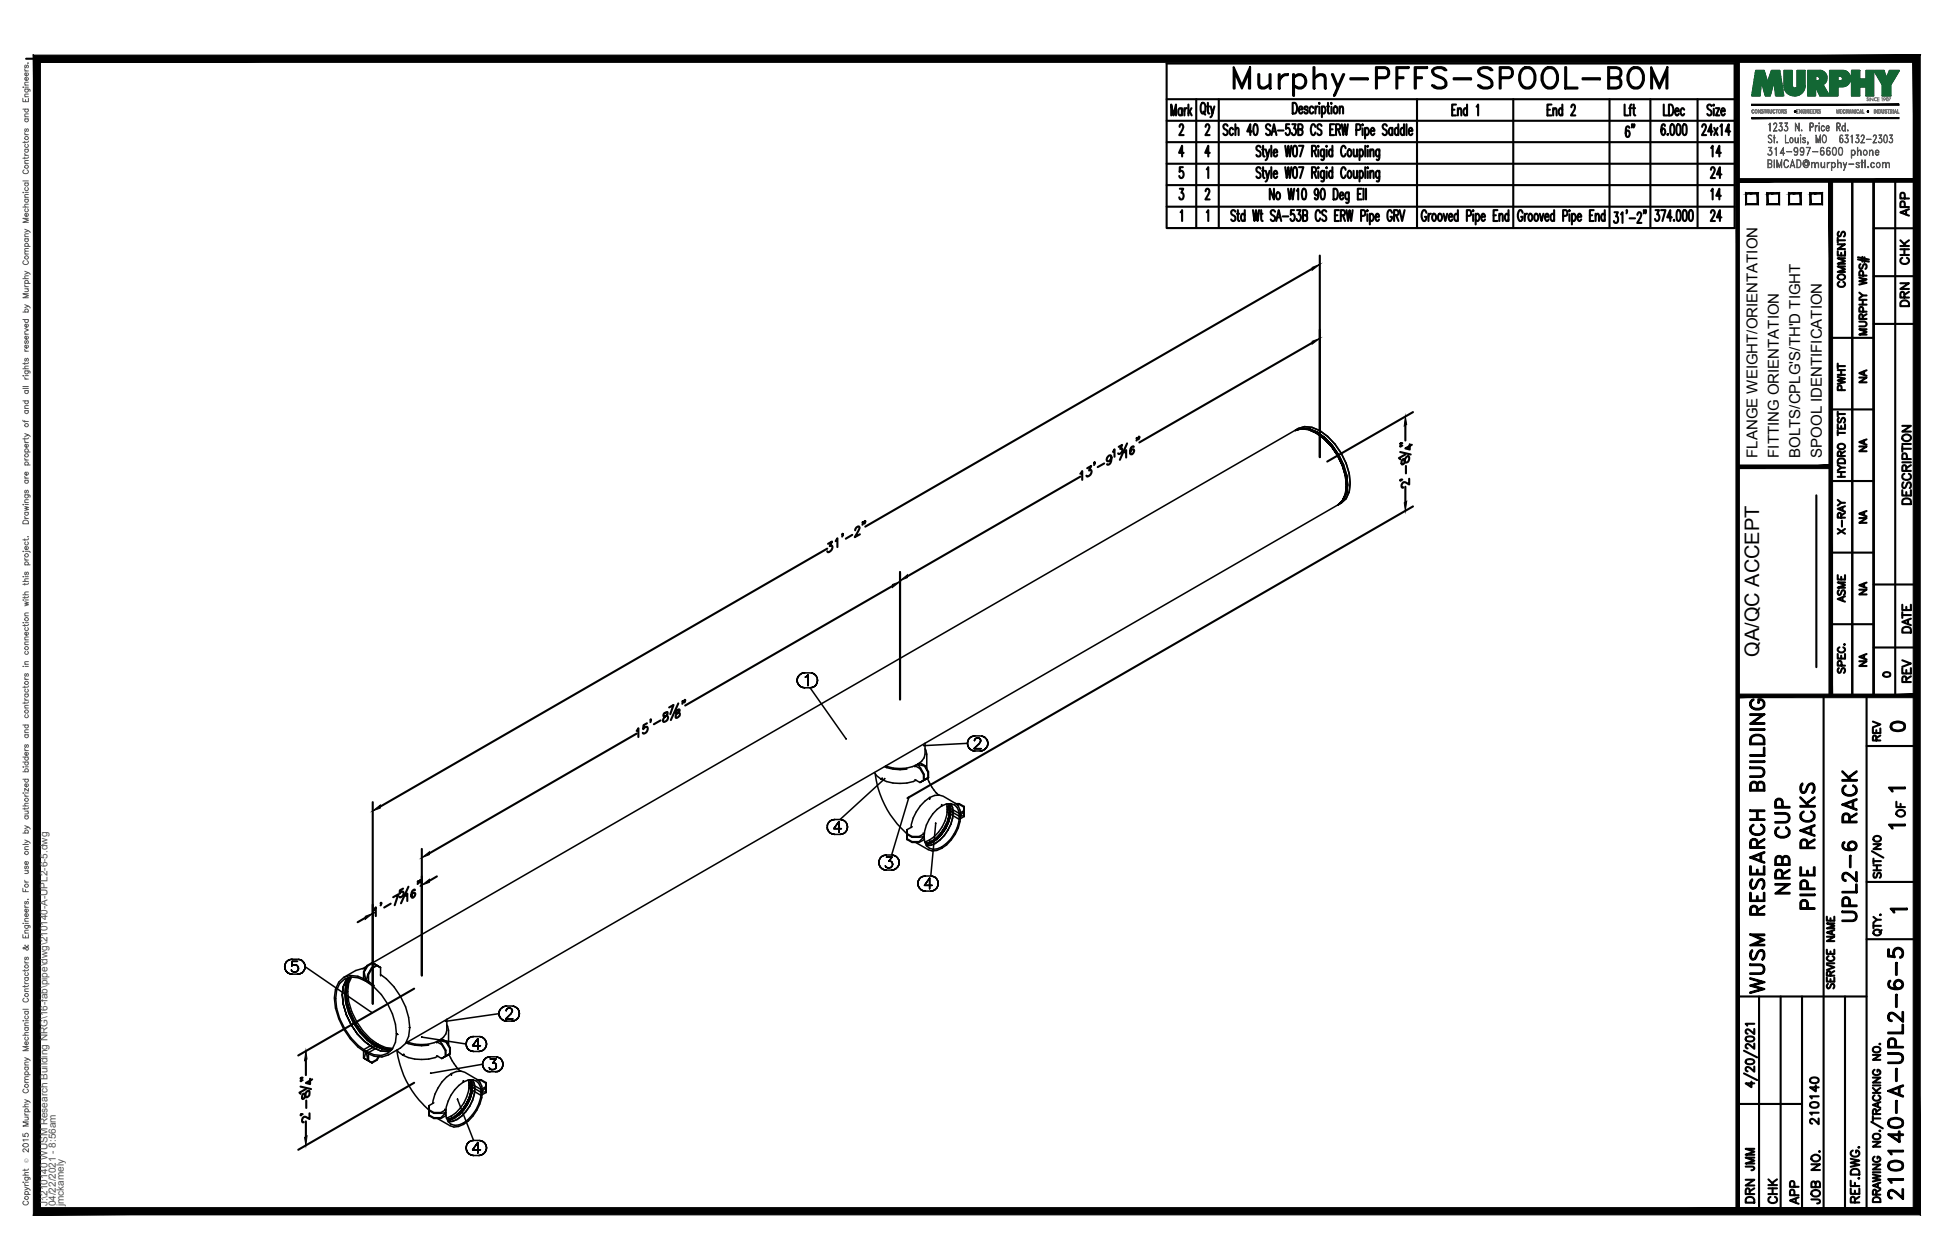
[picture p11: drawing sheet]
<svg xmlns="http://www.w3.org/2000/svg" width="432mm" height="279mm" viewBox="0 0 432 279" stroke-linecap="round" stroke-linejoin="round" font-family="sans-serif">
<defs><g id="words">
<text font-size="10.6" x="272.3" y="22.6">Murphy-PFFS-SPOOL-BOM</text>
<g font-size="6.6">
<text x="397.6" y="199.3" transform="rotate(-90 397.6 199.3)">NRB CUP</text>
<text x="403.2" y="202.8" transform="rotate(-90 403.2 202.8)">PIPE RACKS</text>
<text x="412.4" y="205.3" transform="rotate(-90 412.4 205.3)">UPL2-6 RACK</text>
<text x="391.9" y="221.5" transform="rotate(-90 391.9 221.5)">WUSM RESEARCH BUILDING</text>
<text x="422.6" y="267.1" transform="rotate(-90 422.6 267.1)">210140-A-UPL2-6-5</text>
</g>
<g font-size="5.3">
<text x="382.4" y="36" transform="rotate(-90 382.4 36)">14</text>
<text x="377.8" y="40.6">24</text>
<text x="382.4" y="45.5" transform="rotate(-90 382.4 45.5)">14</text>
<text x="377.8" y="50.1">24</text>
<text x="417.7" y="163.3">0</text>
<text x="389.8" y="260.7" transform="rotate(-90 389.8 260.7)">JMM</text>
<text x="389.8" y="267.8" transform="rotate(-90 389.8 267.8)">DRN</text>
<text x="399.7" y="268.1" transform="rotate(-90 399.7 268.1)">APP</text>
</g>
<g font-size="4.9">
<text x="363" y="31.8" transform="rotate(-90 363 31.8)">6&quot;</text>
<text x="424" y="49" transform="rotate(-90 424 49)">APP</text>
<text x="424" y="59.6" transform="rotate(-90 424 59.6)">CHK</text>
<text x="409.9" y="64.9" transform="rotate(-90 409.9 64.9)">COMMENTS</text>
<text x="424" y="69.1" transform="rotate(-90 424 69.1)">DRN</text>
<text x="409.9" y="87.8" transform="rotate(-90 409.9 87.8)">PWHT</text>
<text x="424.4" y="112.9" transform="rotate(-90 424.4 112.9)">DESCRIPTION</text>
<text x="409.9" y="119.6" transform="rotate(-90 409.9 119.6)">X-RAY</text>
<text x="409.9" y="134.8" transform="rotate(-90 409.9 134.8)">ASME</text>
<text x="424.4" y="141.5" transform="rotate(-90 424.4 141.5)">DATE</text>
<text x="424.4" y="152.4" transform="rotate(-90 424.4 152.4)">REV</text>
<text x="417.7" y="165.5" transform="rotate(-90 417.7 165.5)">REV</text>
<text x="423" y="182.4" transform="rotate(-90 423 182.4)">OF</text>
<text x="403.9" y="250.5" transform="rotate(-90 403.9 250.5)">210140</text>
<text x="394.8" y="268.1" transform="rotate(-90 394.8 268.1)">CHK</text>
<text x="404.3" y="268.1" transform="rotate(-90 404.3 268.1)">JOB NO.</text>
</g>
<g font-size="4.4">
<text x="414.5" y="86.1" transform="rotate(-90 414.5 86.1)">NA</text>
<text x="414.5" y="101.2" transform="rotate(-90 414.5 101.2)">NA</text>
<text x="414.5" y="117.1" transform="rotate(-90 414.5 117.1)">NA</text>
<text x="414.5" y="133" transform="rotate(-90 414.5 133)">NA</text>
<text x="389.9" y="145.7" transform="rotate(-90 389.9 145.7)">QA/QC ACCEPT</text>
<text x="414.5" y="148.9" transform="rotate(-90 414.5 148.9)">NA</text>
</g>
<text font-size="4" x="416.3" y="151.3">0</text>
<g font-size="3.5">
<text x="417.3" y="176.7">1</text>
<text x="417.3" y="184.9">1</text>
<text x="417.7" y="203.6">1</text>
</g>
<g font-size="3.3">
<text x="389.5" y="101.5" transform="rotate(-90 389.5 101.5)">FLANGE WEIGHT/ORIENTATION</text>
<text x="394.3" y="101.5" transform="rotate(-90 394.3 101.5)">FITTING ORIENTATION</text>
<text x="399.1" y="101.5" transform="rotate(-90 399.1 101.5)">BOLTS/CPLG'S/TH'D TIGHT</text>
<text x="403.8" y="101.5" transform="rotate(-90 403.8 101.5)">SPOOL IDENTIFICATION</text>
</g>
<g font-size="2.2" fill="#545454">
<text x="10.5" y="267.5" transform="rotate(-90 10.5 267.5)">J:\210140 WUSM Research Building NRG\16-fab\pipe\dwg\210140-A-UPL2-6-5.dwg</text>
<text x="12.4" y="267.5" transform="rotate(-90 12.4 267.5)">04/22/2021 - 8:56am</text>
<text x="14.1" y="267.4" transform="rotate(-90 14.1 267.4)">jmckamely</text>
</g>
<text font-size="1.3" fill="#545454" x="6.3" y="257.9" transform="rotate(-90 6.3 257.9)">Ó</text>
</g></defs>
<!-- layer: HP-TWR-PIPE -->
<g fill="none" stroke="#000" stroke-width=".34">
<path d="M287.8 95a5.9 5.9 0 0 1 6.5 1.8M287.8 95l-.6 .4M287.8 95l-205.2 118.5M287.8 95a5.9 5.9 0 0 1 6.5 1.8l1.6 1.7 1.4 2 1.1 2.3M288.3 95.1l-1.4 .4 1.4-.4M288.6 94.9l-1.4 .5 1.4-.5 1.6 .2M290 95.2l-1.7-.1 1.7 .1M290.2 95.1l1.8 .7-1.8-.7M291.7 96l-1.7-.8 1.7 .8M292 95.8l1.7 1.3-1.7-1.3M293.4 97.3l-1.7-1.3 1.7 1.3M293.7 97.1l1.6 1.7 1.4 2.1-1.4-2.1z"/>
<path d="M295.1 99l-1.7-1.7 1.7 1.7M296.5 101l-1.4-2 1.4 2M296.5 112l1-1-1 1M296.7 100.9l1.1 2.2 .7 2.3 .2 2.1-.2-2.1-.7-2.3zM297.3 100.5l1.1 2.3M297.5 103.2l-1-2.2 1 2.2M297.5 111l.7-1.5-.7 1.5M298.2 105.5l-.7-2.3 .7 2.3M298.2 109.5l.2-1.8-.2 1.8M298.4 110.6l-1.1 .9-207.4 119.8M298.4 102.8l.7 2.2M298.4 110.6l-1.7 1.3"/>
<path d="M298.4 107.7l-.2-2.2 .2 2.2M298.7 107.5l-.2 1.9-.7 1.5-1.1 1 1.1-1 .7-1.5zM299.1 105l.2 2.2-.2 1.8-.7 1.6M299.1 105l.2 2.2-.2 1.9-.7 1.5M176.7 150.9l.1 .5-.1-.5M176.8 150.4l-.1 .5 .1-.5M176.8 151.4l.2 .4-.2-.4M177 149.9l-.2 .5 .2-.5M177 151.8l.4 .4-.4-.4M177.4 149.5l-.4 .4 .4-.4M177.4 152.2l.5 .2-.5-.2M177.9 149.3l-.5 .2 .5-.2"/>
<path d="M177.9 152.4l.5 .1-.5-.1M178.4 149.2l-.5 .1 .5-.1M178.4 152.5h1.2M178.4 149.2h1.2M178.5 150.1l.3-.1-.3 .1M178.8 150l.3-.3-.3 .3M179.1 149.7v2.3v-2.3M179.6 152.5l.5-.1-.5 .1M179.6 152.5l7.9 11.3M180.1 149.3l-.5-.1 .5 .1M180.1 152.4l.4-.2-.4 .2M180.5 149.5l-.4-.2 .4 .2"/>
<path d="M180.5 152.2l.4-.4-.4 .4M180.9 149.9l-.4-.4 .4 .4M180.9 151.8l.2-.4-.2 .4M181.1 150.4l-.2-.5 .2 .5M181.1 151.4l.1-.5-.1 .5M181.2 150.9l-.1-.5 .1 .5M187.6 163.8h.1M193.8 171.3l.5 .7 1 .7 .3-.1-.3 .1a9.4 9.4 0 0 0 7.8 .3M194 171.6a21.5 21.5 0 0 0 7.1 13.3M196.1 170a8.8 8.8 0 0 0 4.9 .5M196.1 172.7l-9.9 9h-1.2M196.1 172.7h.1"/>
<path d="M201.4 176.9h.1M201.5 176.9l-3.9 12.7h-1.1M202.8 170v-.2l1.1 .6 .8 1.4v1.2l-.8 .5 .2-.1-.2 .1-1.1-.6M202.8 169.8l.6-.3 .7 .8 .7 1.4-.1 .1M203.4 169.5l.5-.4 1.1 .7 .8 1.3-.1 .1-.8-1.3zM204.7 173h.1h-.1M204.7 173l-.8 .5M204.8 171.7v1.3l-.7 .4 .7-.4M204.9 172.8l.1 .1h-.2M205 164.8v2.4l-.2 .8-.5 .8-.9 .7 .3 .2-.3-.2a8.7 8.7 0 0 1-7.1 .3M205 166.1l.4 1.1v3.2M205.6 172.6l1 2 1.1 1.4"/>
<path d="M205.7 172.5l-.8 .5 .1-.1M205.7 171.2v1.3l-.8 .5M205.7 172.5l.1-.1-.1 .1M205.8 171.1v1.3l-.8 .5 .8-.5M206.1 177.2v-.3v.3M207.6 175.9l.4 .4M208 176.3h.1M208.7 178.4v.3v-.3M209.8 178.3a7.9 7.9 0 0 1-3.7 8M210 178.8v.7l.1-.2M210.1 178.8h-.1l2.6 1.6 1.1-.7M210.2 178.3l.1 .3-.1-.3"/>
<path d="M210.3 178.6l.2 1.1-.2-1.1M210.4 178.3l.2 .5 .2 1.1zM210.5 179.7l-.2 1.3 .2-1.3M210.7 178.2a4.9 4.9 0 0 0-3.9 2.3 7.9 7.9 0 0 0-1.8 6.1l.3 .9M210.7 178.2a2.41 2.41 0 0 1 2 2.8 8.7 8.7 0 0 1-4 6.8v.3M210.7 178.2h.1M210.8 178.2a6.7 6.7 0 0 1-1.5 7l-2 1.8-1 .4M210.8 179.9l-.2 1.2-.4 1.3zM211.8 178.2h.8l1.1 .6v.9M212.6 178.2v.2h-.6M212.6 178.4l1.1 .6v.9M213.7 179.9v1"/>
<path d="M213.7 180v1zM213.7 178.8v1.1zM213.7 179.9l-1 1.1M213.7 178.8v.2M213.7 179.7v.2M213.7 180v.1M214.4 164.8l.1 .6-.1-.6M214.4 164.8l-9.5 .5M214.5 164.3l-.1 .5 .1-.5M214.5 165.4l.2 .4-.2-.4M214.7 163.9l-.2 .4 .2-.4M214.7 165.8l.4 .4-.4-.4"/>
<path d="M215.1 163.5l-.4 .4 .4-.4M215.1 166.2l.5 .2-.5-.2M215.6 163.3l-.5 .2 .5-.2M215.6 166.4l.5 .1-.5-.1M215.9 166h1.6h-1.6M216 164.2v-.1v.1M216 164.1l.1-.2-.1 .2M216.1 163.2l-.5 .1 .5-.1M216.1 166.5h1.2M216.1 163.2h1.2M216.1 163.9l.2-.1-.2 .1M216.3 163.8l.2-.2-.2 .2"/>
<path d="M216.5 163.6h.4h-.4M216.9 163.6l.3 .2-.3-.2M217 164.9l-1.1 1.1 1.1-1.1M217.2 163.8l.1 .1-.1-.1M217.3 164.6l-.3 .3 .3-.3M217.3 163.9l.1 .2-.1-.2M217.3 166.5l.5-.1-.5 .1M217.4 164.3l-.1 .3 .1-.3M217.4 164.1v.2v-.2M217.8 163.3l-.5-.1 .5 .1M217.8 166.4l.5-.2-.5 .2M218.3 163.5l-.5-.2 .5 .2"/>
<path d="M218.3 166.2l.3-.4-.3 .4M218.6 163.9l-.3-.4 .3 .4M218.6 165.8l.3-.4-.3 .4M218.9 164.3l-.3-.4 .3 .4M218.9 165.4l.1-.6-.1 .6M219 164.8l-.1-.5 .1 .5M183.4 183.4v.5v-.5M183.4 182.9v.5v-.5M183.4 183.9l.3 .4-.3-.4M183.7 182.4l-.3 .5 .3-.5M183.7 184.3l.4 .4-.4-.4M184.1 182l-.4 .4 .4-.4"/>
<path d="M184.1 184.7l.4 .2-.4-.2M184.5 181.8l-.4 .2 .4-.2M184.5 184.9l.5 .1-.5-.1M184.8 183.8h1.7h-1.7M185 181.7l-.5 .1 .5-.1M185 185h1.2M186 182.2l-1.2 1.6 1.2-1.6M186 182.2v2.4v-2.4M186.2 185l.5-.1-.5 .1M186.7 181.8l-.5-.1 .5 .1M186.7 184.9l.5-.2-.5 .2M187.2 182l-.5-.2 .5 .2"/>
<path d="M187.2 184.7l.4-.4-.4 .4M187.6 182.4l-.4-.4 .4 .4M187.6 184.3l.2-.4-.2 .4M187.8 182.9l-.2-.5 .2 .5M187.8 183.9l.1-.5-.1 .5M187.9 183.4l-.1-.5 .1 .5M194.8 191.2l.1 .6-.1-.6M194.9 190.7l-.1 .5 .1-.5M194.9 191.8l.2 .4-.2-.4M195.1 190.3l-.2 .4 .2-.4M195.1 192.2l.4 .4-.4-.4M195.5 189.9l-.4 .4 .4-.4"/>
<path d="M195.5 192.6l.4 .3-.4-.3M195.9 189.7l-.4 .2 .4-.2M195.9 192.9h.6h-.6M196.2 192l.3 .3zM196.5 189.6l-.6 .1 .6-.1M196.5 192.9h1.1M196.5 190.1h1.2h-1.2M196.5 192.3l.7 .1zM197 191h.4h-.4M197.4 191l.2 .1-.2-.1M197.5 192.3l-.3 .1 .3-.1M197.6 191.1l.1 .1-.1-.1"/>
<path d="M197.6 192.9h.5h-.5M197.7 190.1l-.7 .9 .7-.9M197.7 192.1l-.2 .2 .2-.2M197.7 191.2l.2 .3-.2-.3M197.9 191.5l-.2 .6zM198.1 189.7l-.5-.1 .5 .1M198.1 192.9l.5-.3-.5 .3M198.6 189.9l-.5-.2 .5 .2M198.6 192.6l.4-.4-.4 .4M199 190.3l-.4-.4 .4 .4M199 192.2l.2-.4-.2 .4M199.2 190.7l-.2-.4 .2 .4"/>
<path d="M199.2 191.8l.1-.6-.1 .6M199.3 191.2l-.1-.5 .1 .5M201.1 184v1zM201.1 185.1v1.1zM201.1 184.9v.1l1.1 .7v-.2M201.1 186.2v-.2l1.1 .6v.2M201.1 185.1v.9M201.1 185.1v.2M201.2 185.2l-.1 .1M202 183.5a8.8 8.8 0 0 1 5.2-7.1l1-.1 .9 .3 2.6 1.5a3.7 3.7 0 0 1 1.1 4.1 9.2 9.2 0 0 1-4.1 5.9M202.2 185.7l2.6-.2-1.1 1.1h-1.5M202.2 183.3l-1.1 .7"/>
<path d="M203 186.8l2.8 1.6 .9 .3 1-.1 1-.5M203.4 195.9l.1 .5-.1-.5M203.5 195.4l-.1 .5 .1-.5M203.5 196.4l.3 .5-.3-.5M203.8 194.9l-.3 .5 .3-.5M203.8 196.9l.3 .4-.3-.4M204.1 194.5l-.3 .4 .3-.4M204.1 197.3l.5 .2-.5-.2M204.5 185.7l.3-.2-.3 .2M204.6 194.3l-.5 .2 .5-.2M204.6 197.5l.5 .1-.5-.1M204.6 184.7l.3 .2-1.2 .6h-1.5l-1.1-.6v-.9v1"/>
<path d="M204.9 184.9v1.3l-1.2 .6h-1.5l-1.1-.6v-.9M204.9 196.3h1.7h-1.7M205.1 194.3h-.5h.5M205.1 197.6h1.2M205.3 187.5a2.46 2.46 0 0 0 3.4 .3v.3M205.6 187h-.5h.5M205.8 187.1l-.6 .1 .6-.1M206.1 194.7l-1.2 1.6 1.2-1.6M206.1 194.7v2.4v-2.4M206.1 186.3l-1.1 .4M206.1 186.3v.1M206.3 187.4l-1 .1"/>
<path d="M206.3 197.6l.5-.1-.5 .1M206.3 187.4l-.9 .1M206.6 186.5l-1 .5 1-.5M206.8 186.7l-1 .4 1-.4M206.8 186.7l1-.7-1 .7M206.8 194.3h-.5h.5M206.8 197.5l.5-.2-.5 .2M207.3 194.5l-.5-.2 .5 .2M207.3 197.3l.4-.4-.4 .4M207.4 182.6h.1M207.4 182.6l-1.1 11.7h-1.2M207.6 185.8l-1 .7 1-.7"/>
<path d="M207.7 194.9l-.4-.4 .4 .4M207.7 196.9l.2-.5-.2 .5M207.8 186l1-1.1-1 1.1M207.9 195.4l-.2-.5 .2 .5M207.9 196.4l.1-.5-.1 .5M208 195.9l-.1-.5 .1 .5M208.5 184.8l-.9 1 .9-1M209.3 183.6l-.8 1.2 .8-1.2M210 182.3l-.7 1.3 .7-1.3M210 180.1l2.6 1.6 1.1-.7M210.1 180l-.1 .1v-.6l.2-.1-.2 .1 2.7 1.5 1-.1M210.2 182.4l-.6 1.4-.8 1.1z"/>
<path d="M210.3 181l-.3 1.3 .3-1.3M212.6 180.4l.1 .6M212.7 181l-.1 .7M213 180.8l-.3 .2 .3-.2M213.6 180l.1 .1v.9M213.7 180.9v.1M63.1 214.4l.1 .5-.1-.5M63.2 213.9l-.1 .5 .1-.5M63.2 214.9l.2 .4-.2-.4M63.4 213.4l-.2 .5 .2-.5M63.4 215.3l.4 .4-.4-.4M63.8 213l-.4 .4 .4-.4"/>
<path d="M63.8 215.7l.4 .2-.4-.2M64.2 212.8l-.4 .2 .4-.2M64.2 215.9l.6 .1-.6-.1M64.7 215.3l-.1-.2 .1 .2M64.7 214.2l.1-.1-.1 .1M64.8 212.7l-.6 .1 .6-.1M64.8 216h1.1M64.8 212.7h1.1M64.8 213.2l-.1 1 .1-1M64.8 215.4l-.1-.1 .1 .1M64.8 214.1l.3-.1-.3 .1M65.1 215.5l-.3-.1 .3 .1"/>
<path d="M65.1 214h.4h-.4M65.5 215.5h-.4h.4M65.5 214l.3 .1-.3-.1M65.8 215.4l-.3 .1 .3-.1M65.8 214.1l.2 .2-.2-.2M65.9 213.2h-1.1h1.1M65.9 216l.6-.1-.6 .1M66 215.2l-.2 .2 .2-.2M66 214.3l.2 .4-.2-.4M66.2 214.7l-.2 .5zM66.5 212.8l-.6-.1 .6 .1M66.5 215.9l.5-.2-.5 .2"/>
<path d="M67 213l-.5-.2 .5 .2M67 215.7l.3-.4-.3 .4M67.3 213.4l-.3-.4 .3 .4M67.3 215.3l.2-.4-.2 .4M67.5 213.9l-.2-.5 .2 .5M67.5 214.9l.1-.5-.1 .5M67.6 214.4l-.1-.5 .1 .5 14.8 10.1M76.1 218.7l.7-1.5-.7 1.5M76.2 216.7l1.4-.4 1.7 .2 1.8 .7 1.9 1.4M76.8 219.7l.3 .2-.3-.2M76.9 218.3l.7-1.6-.7 1.6M77.2 216.9l-.4 .3 .4-.3"/>
<path d="M77.3 216.9a8.8 8.8 0 0 0 0 7.8 8.8 8.8 0 0 1 0-7.8zM77.5 216.7l-.2 .2 .2-.2M77.6 216.7h.1M77.9 216.7a8.6 8.6 0 0 0 .1 7.6 14.7 14.7 0 0 0 5.8 7.3M80.9 214.8a8 8 0 0 0-5.8 3 8.8 8.8 0 0 0 0 8.1 15.3 15.3 0 0 0 6 7.6l1.9 .7 1.7 .2 1.4-.5 2.7-1.5 1.1-1 .7-1.6a13.3 13.3 0 0 0-3.3-11l-1.7-1.8-1.2-.9M81.1 217.6l-1.7-.8a3.7 3.7 0 0 0-4.8 2.8 13.9 13.9 0 0 0 6.5 13.5M81.1 217.6v-.4v.4M81.1 217.6a14.8 14.8 0 0 1 6.8 11.6 4.2 4.2 0 0 1-3.4 4.8l-1.6-.1-1.8-.8M81.3 214.3l-.9 .5M81.9 217.8l-.2 .1M82.3 214.7h.2l-.8 1.4v1.8l-.6-.3 .5-1.6zM82.5 213.5l.1 .1"/>
<path d="M82.5 214.7l1.1-.6 .8 .5v1.8M83.3 213.9l-.8-.4-1.1 .6-.8 1.4v1.8l.5 .3-.4-2.1 .8-1.3-.1-.1M83.3 213.9l-.8-.4 .9 .5M83.3 213.9l.1 .1-.1-.1M83.3 213.9v.2M83.4 214.1l-.8-.5-1.1 .6M83.5 214l.9 .6zM83.5 214l.1 .1M84.2 214.5l-.7-.5-1.2 .7M74.4 221.5l-.3-.2 .3 .2M75.8 220.6l.3 2.1-.2-2.1M75.8 220.6l.3-1.9-.2 1.9"/>
<path d="M76.7 220.1l.2-1.8-.2 1.8M76.8 225l-.7-2.3 .7 2.3M76.9 222.3l-.2-2.2 .2 2.2M77.3 224.7l1.1 2.2M77.6 224.5l-.7-2.2 .7 2.2M77.8 227.2l-1-2.2 1 2.2M78.4 226.9a12 12 0 0 0 6.5 5.8l-1.7-.8-1.8-1.2M78.4 226.9l1.4 2.1M78.7 226.8l-1.1-2.3 1.1 2.3M79.2 229.3l-1.4-2.1 1.4 2.1M80.1 228.8l-1.4-2 1.4 2M80.6 234.6l.9 .5-.9-.5 .1 .1"/>
<path d="M80.6 232.8l.5 .3-.4 1.6M80.7 234.7l.9 .4M80.9 231l-1.7-1.7 1.7 1.7M81.1 233.1v.4v-.4M81.1 233.1l.6 .3v1.8zM81.6 235.1l.9 .6zM81.7 230.5l-1.6-1.7 1.6 1.7M82.6 232.3l-1.7-1.3 1.7 1.3M82.6 232.3l1.8 .7M83.5 231.8l-1.8-1.3 1.8 1.3M83.5 235l.1 .1M83.8 231.6l-.5-.3-2.7 1.5v1.8l.8 .5 .1-.2"/>
<path d="M83.8 231.9v-.3v.3M83.8 231.6l-2.7 1.5M83.8 231.6l.6 .3-2.7 1.5M83.8 231.6l1.7 .7 1.5 .2M83.8 234.3l-.3 .7-1.2 .6-.7-.5M84 234.3l-.4 .8-1.1 .6-.8-.5M84.4 233l1.6 .2 .5-.2M85.2 232.5l-1.7-.7 1.7 .7M86.6 232.9l-1.7-.2 1.7 .2M86.6 233l-.6 .2-1.6-.2M86.8 232.8l-.2 .1 .2-.1M86.8 232.7l-1.6-.2 1.6 .2"/>
<path d="M86.9 232.6h.1M87.9 229.2l.3 .2-.3-.2M88 232.9a21 21 0 0 0 7.1 13.3M88 232.8l.3 .4 1 .8 .2-.2-.2 .2a9.4 9.4 0 0 0 7.8 .2M90 231.2a9.1 9.1 0 0 0 5 .6M90.8 227.9l-.3-.2 .3 .2M93.5 230l9.8 1.5M96.8 231.3v-.3l1.1 .6 .8 1.4v1.3l-.8 .4 .1-.1-.1 .1-1.1-.6M96.8 231l.6-.3 1.4 2.2-.1 .1M97.4 230.7l.5-.3 1.1 .6 .8 1.4h-.1l-.8-1.3zM98.7 234.3l.1-.1-.1 .1M98.7 234.3l-.8 .4"/>
<path d="M98.9 234l.1 .1h-.2M99 226v2.5l-.2 .8-.5 .7-.9 .7 .3 .2-.3-.2a8.7 8.7 0 0 1-7.1 .3M99 227.3l.4 1.2v3.1M99.6 233.8a10.1 10.1 0 0 0 2.5 3.7M99.7 232.4v1.3l-1.7 .9 .8-.4v-1.3M99.7 233.7l-.8 .5 .1-.1M99.7 233.7l.1-.1-.1 .1M99.8 232.4v1.2l-.8 .5 .8-.5M100.1 238.4v-.3v.3M102.7 239.6v.3v-.3M103.3 231.5l.1 .5-.1-.5M103.4 231l-.1 .5 .1-.5"/>
<path d="M103.4 232l.2 .5-.2-.5M103.6 230.5l-.2 .5 .2-.5M103.6 232.5l.4 .4-.4-.4M103.8 239.5a8.1 8.1 0 0 1-3.7 8M104 230.2l-.4 .3 .4-.3M104 232.9l.5 .2-.5-.2M104.1 240l-.1 .1 2.6 1.5 1.1-.7M104.2 239.5l.1 .3-.1-.3M104.3 239.8l.2 1.1-.2-1.1M104.3 239.5l.3 .5 .1 1.1-.1 1.2 .2-1.2-.4-1.6M104.5 229.9l-.5 .3 .5-.3M104.5 233.1l.5 .1-.5-.1"/>
<path d="M104.7 239.4a5 5 0 0 1 0 4.6l-.6 1.3M104.8 231.9h1.7h-1.7M105 229.9h-.5h.5M105 233.2h1.2M105 229.9h1.2M105.8 239.4h.8l1.1 .7v.8M105.9 230.3l-1.1 1.6 1.1-1.6M105.9 230.3v2.4v-2.4M106.2 233.2l.5-.1-.5 .1M106.6 239.4v.2h-.6M106.6 239.6l1.1 .6v.9l-1 1.1M106.7 229.9h-.5h.5"/>
<path d="M106.7 233.1l.4-.2-.4 .2M107 236v.5v-.5M107 236l-11.5 2M107 235.5v.5v-.5M107 236.5l.3 .5-.3-.5M107.1 230.2l-.4-.3 .4 .3M107.1 232.9l.4-.4-.4 .4M107.3 235l-.3 .5 .3-.5M107.3 237l.3 .3-.3-.3M107.5 230.5l-.4-.3 .4 .3M107.5 232.5l.3-.5-.3 .5M107.6 234.6l-.3 .4 .3-.4"/>
<path d="M107.6 237.3l.5 .3-.5-.3M107.8 231l-.3-.5 .3 .5M107.8 232l.1-.5-.1 .5M107.9 231.5l-.1-.5 .1 .5M108.1 234.4l-.5 .2 .5-.2M108.1 237.6h.6h-.6M108.4 236.8l.3 .3zM108.7 234.3l-.6 .1 .6-.1M108.7 234.8h1.2h-1.2M108.7 237.1l.6 .1zM108.7 237.6h1.1M108.7 234.3h1.1"/>
<path d="M109.2 235.7h.4h-.4M109.6 235.7l.2 .1-.2-.1M109.7 237.1l-.4 .1 .4-.1M109.8 235.8l.1 .2-.1-.2M109.8 237.6h.5h-.5M109.9 234.8l-.7 .9 .7-.9M109.9 236.8l-.2 .3 .2-.3M109.9 236l.1 .3-.1-.3M110 236.3l-.1 .5zM110.3 234.4l-.5-.1 .5 .1M110.3 237.6l.5-.3-.5 .3M110.6 224.8l.1 .5-.1-.5"/>
<path d="M110.6 224.8l-11.8 1.7M110.7 224.2l-.1 .6 .1-.6M110.7 225.3l.2 .4-.2-.4M110.8 234.6l-.5-.2 .5 .2M110.8 237.3l.4-.3-.4 .3M110.9 223.8l-.2 .4 .2-.4M110.9 225.7l.4 .4-.4-.4M111.2 235l-.4-.4 .4 .4M111.2 237l.2-.5-.2 .5M111.3 223.4l-.4 .4 .4-.4M111.3 226.1l.5 .2-.5-.2M111.4 235.5l-.2-.5 .2 .5"/>
<path d="M111.4 236.5l.1-.5-.1 .5M111.5 236l-.1-.5 .1 .5M111.8 223.2l-.5 .2 .5-.2M111.8 226.3l.5 .1-.5-.1M112.1 226h1.6h-1.6M112.2 224.1v-.1v.1M112.2 224l.1-.2-.1 .2M112.3 223.1l-.5 .1 .5-.1M112.3 226.4h1.2M112.3 223.1h1.2M112.3 223.8l.1-.1-.1 .1M112.4 223.7l.3-.2-.3 .2"/>
<path d="M112.7 223.5h.4h-.4M113.1 223.5l.3 .2-.3-.2M113.2 224.8l-1.1 1.2 1.1-1.2M113.4 223.7v.1v-.1M113.4 224.5l-.2 .3 .2-.3M113.4 223.8l.2 .2-.2-.2M113.5 226.4l.5-.1-.5 .1M113.6 224.3l-.2 .2 .2-.2M113.6 224v.3v-.3M114 223.2l-.5-.1 .5 .1M114 226.3l.5-.2-.5 .2M114.5 223.4l-.5-.2 .5 .2"/>
<path d="M114.5 226.1l.3-.4-.3 .4M114.8 223.8l-.3-.4 .3 .4M114.8 225.7l.2-.4-.2 .4M115 224.2l-.2-.4 .2 .4M115 225.3l.1-.5-.1 .5M115.1 224.8l-.1-.6 .1 .6M95.1 245.2v1zM95.1 246.3v1.1zM95.1 246.1v.1l1.1 .7v-.2M95.1 247.4v-.2l1.1 .6v.2M95.1 246.3v.9M95.1 246.3v.2"/>
<path d="M95.2 246.4l-.1 .1M95.9 244.7a9.1 9.1 0 0 1 5.3-7.1l1-.1 .8 .3 2.7 1.5a3.6 3.6 0 0 1 1.1 4.1 9.6 9.6 0 0 1-4.1 5.9M96.2 246.9l2.6-.2-1.1 1.1h-1.5M96.2 244.5l-1.1 .7M97 248l2.8 1.6 .8 .3 1-.1 1.1-.5M98.5 246.9l.3-.2-.3 .2M98.6 245.9l.2 .2-1.1 .6h-1.5l-1.1-.6v-.9v1M98.8 246.1v1.3l-1.1 .6h-1.5l-1.1-.6v-.9M99.5 248.2h-.4h.4M99.8 248.4h-.6h.6M99.8 248.4l2-1.2 1-1-1 1-1 .7zM100.1 247.5l-1.1 .4"/>
<path d="M100.1 247.5v.1M100.5 247.8l-1 .4 1-.4M101.4 243.8l3.6 9.1M101.5 247l-1 .8 1-.8M101.7 240.7a3.4 3.4 0 0 1 3.8-1 3.4 3.4 0 0 1 1 3.7 9 9 0 0 1-3.8 5.6v.3v-.3a2.41 2.41 0 0 1-2.8 .3 2.41 2.41 0 0 1-1.1-2.6 8.9 8.9 0 0 1 2.9-6zM102.3 247.5l-1 .7-1 .5h-1M102.5 246l-1 1 1-1M102.8 246.2l.8-1.2-.8 1.2M103.3 244.8l-.8 1.2 .8-1.2M103.3 254.5l.1 .5-.1-.5M103.4 254l-.1 .5 .1-.5M103.4 255l.2 .5-.2-.5"/>
<path d="M103.6 245l.6-1.3-.6 1.3M103.6 253.6l-.2 .4 .2-.4M103.6 255.5l.4 .4-.4-.4M104 243.5l-.7 1.3 .7-1.3M104 241.3l2.6 1.6 1.1-.6M104 240.1v.6l.1-.2M104 253.2l-.4 .4 .4-.4M104 255.9l.5 .2-.5-.2M104.1 241.2l-.1 .1 .1-.7-.1 .1 2.7 1.5 1-.1M104.1 245.3l-1.8 2.2M104.1 245.3l-.8 1.2-1 1M104.2 243.7l.4-1.4-.4 1.4"/>
<path d="M104.3 242.2l-.3 1.3 .3-1.3M104.5 240.9l-.2 1.3 .2-1.3M104.5 253l-.5 .2 .5-.2M104.5 256.1l.5 .1-.5-.1M104.8 255h1.7h-1.7M105 252.9l-.5 .1 .5-.1M105 256.2h1.2M105 252.9h1.2M105.9 253.4l-1.1 1.6 1.1-1.6M105.9 253.4v2.3v-2.3M106.2 256.2l.5-.1-.5 .1M106.6 241.6l.1 .6"/>
<path d="M106.7 253l-.5-.1 .5 .1M106.7 256.1l.4-.2-.4 .2M106.7 242.2l-.1 .7M106.9 242l-.2 .2 .2-.2M107.1 253.2l-.4-.2 .4 .2M107.1 255.9l.4-.4-.4 .4M107.5 253.6l-.4-.4 .4 .4M107.5 255.5l.3-.5-.3 .5M107.6 241.2l.1 .1v1M107.7 241.2v.9M107.7 241.2v1.1zM107.7 240.1v1z"/>
<path d="M107.7 240.1v.1M107.7 240.9v.4M107.7 242.1v.2M107.8 254l-.3-.4 .3 .4M107.8 255l.1-.5-.1 .5M107.9 254.5l-.1-.5 .1 .5"/>
</g>
<circle cx="104.7" cy="239.4" r=".17" fill="#000"/>
<!-- layer: PS-BDR -->
<g fill="#000" stroke="#000" stroke-width=".22">
<path d="M388.3 26.1v.2l32.6-.2zM388.3 26.3l32.6-.2v.2z"/>
<path d="M388.3 23.1v.3l32.6-.3zM388.3 23.4l32.6-.3v.3z"/>
<path d="M7.4 12.2v257.2l1.6-1.6zM7.4 12.2l1.6 1.6v254zM7.4 12.2l1.6 1.6 416.6-1.6zM9 13.8l416.6-1.6-1.5 1.6zM425.6 12.2l-1.5 1.6 1.5 255.6zM424.1 13.8l1.5 255.6-1.5-1.6zM7.4 269.4h418.2l-1.5-1.6zM9 267.8h415.1l-416.7 1.6z"/>
</g>
<!-- layer: PS-BDR-T -->
<g fill="none" stroke="#000" stroke-width=".47">
<path d="M415.3 40v114.3h-4.7v-114.2v114.2h-4.8v-114.2M387 42.9h2.6v2.4h-2.6zM391.8 42.9h2.6v2.4h-2.6zM396.6 42.9h2.5v2.4h-2.5zM401.3 42.9h2.6v2.4h-2.6zM411.8 57.5l2.5 .5M411.8 57.1l2.5 .5M412.4 58.6a.59 .59 0 0 0-.3 .5 .59 .59 0 0 0 .4 .5l.3-.1 .3-.8 .4-.1a.64 .64 0 0 1 0 1M412.8 57v1M413.3 57.1v1M405.8 74.9h9.5M412.1 71.3l1.4 .1a.52 .52 0 0 1 .2 .6 .52 .52 0 0 1-.4 .4h-1.2"/>
<path d="M412.1 61.6l1.7 .4-1.7 .3 1.7 .4-1.7 .4M412.1 67.5h1.7M412.1 66.5h1.7M412.1 64.9l.8 .6M412.9 70.7l-.1-.9-.4-.1-.3 .3v.7h1.7M412.9 66.5v1M413 69.1l-.1-.9-.5-.1-.3 .3v.7h1.7M413 61.1l-.1-.9-.5-.1-.3 .3v.7h1.7M413.8 73h-1.7l1.7 .6-1.7 .6h1.7M413.8 65.5h-.9l-.8 .6M413.8 69.7l-.9 .5M405.8 90.8h9.5"/>
<path d="M407.4 94.1v1h1.6v-1M407.4 96h1.6M407.4 91.3v1.1M407.4 95.4v1.1M407.4 91.8h1.6M407.4 98.7a.79 .79 0 0 1 1-.3 .79 .79 0 0 1 .5 .9 .78 .78 0 0 1-1 .3 .78 .78 0 0 1-.5-.9zM407.6 92.7a.59 .59 0 0 0-.3 .5 .59 .59 0 0 0 .4 .5l.3-.1 .3-.8 .4-.1a.65 .65 0 0 1 0 1M408.1 94.5v.6M402.6 109.8v38.1M405.8 106.7h9.5M407.4 105.7h1.6M407.4 104.7h1.6"/>
<path d="M407.4 103.1l.7 .6M407.4 102a.9 .9 0 0 1 1.6 .2v.5h-1.6zM408.1 101.1l-.1-.9-.3-.1-.3 .3v.7h1.6M408.1 104.7v1M409 103.7h-.9l-.7 .6M409 100.1l-.9 .5M405.8 122.5h9.5M405.8 138.4h9.5M407.4 145v1h1.6v-1M407.6 148.2a.59 .59 0 0 0-.3 .5 .59 .59 0 0 0 .4 .5l.3-.2 .3-.7 .4-.1a.65 .65 0 0 1 0 1M407.7 143.5a.59 .59 0 0 0-.3 .7 .59 .59 0 0 0 .6 .5h.4a.59 .59 0 0 0 .6-.5 .59 .59 0 0 0-.4-.7M408.1 145.4v.6"/>
<path d="M408.2 147.6l-.1-.9-.4-.2-.3 .4v.7h1.6M408.8 142.9h.2z"/>
</g>
<!-- layer: PS-DIM -->
<path d="M5.8 13h419" fill="none" stroke="#000" stroke-width=".47"/>
<!-- layer: 0 -->
<g fill="none" stroke="#000" stroke-width=".47">
<path d="M415.3 40v114.3M420.1 40v114.3M415.3 50.6h9.5M415.3 61.2h9.5M415.3 71.8h9.5M415.3 129.6h9.5M415.3 143.6h9.5M386.6 238l2.9 1.5M386.6 233l2.9 1.5M387 235.1a1.29 1.29 0 0 1 1.9 .3 1.1 1.1 0 0 1-1.9 .1zM387 230l.8-.2a.85 .85 0 0 1 1.1 .6 1.14 1.14 0 0 1-1.9 0zM388.2 239.8v1.3l-1.2-.9h1.9"/>
<path d="M388.9 236.5v1.1l-1-.8-.6-.2-.3 .3v.3l.4 .4M388.9 231.4v1.2l-1-.8-.6-.3-.3 .2v.5l.4 .3M388.9 228.2v1.1l-1-.8-.6-.3-.3 .2v.5l.4 .3M388.9 227h-1.9l.3 .4"/>
</g>
<g fill="#000" stroke="#000" stroke-width=".22">
<path d="M384.8 13l.8 255.6v-255.6zM384.8 13l.8 255.6h-.8z"/>
<path d="M385.2 39.6v.8l39.6-.8zM385.2 40.4l39.6-.8v.8z"/>
<path d="M424.5 40l.8 114.3v-114.3zM424.5 40l.8 114.3h-.8z"/>
<path d="M385.2 153.9v.8l39.6-.8zM385.2 154.7l39.6-.8v.8z"/>
</g>
<!-- layer: PS-LOGO -->
<g fill="none" stroke="#545454" stroke-width=".22">
<path d="M5.1 19.3h.1zM5.5 19.8h.9l.2 .1v.4M5.5 15.3v.3l.3 .1M5.5 18.9h.8M5.5 15.7h.8M5.5 19.3h.8M5.7 19.8a.38 .38 0 0 0-.1 .5 .38 .38 0 0 0 .6 0 .38 .38 0 0 0-.1-.5M5.7 14.4l-.2 .3v.3h.3l.1-.4 .2-.2 .2 .3-.2 .4M6.1 17.2a.38 .38 0 0 1 .1 .5 .38 .38 0 0 1-.6 0 .38 .38 0 0 1 .1-.5h.1v.7M6.1 16.2a.38 .38 0 0 1 .1 .5 .38 .38 0 0 1-.6 0 .38 .38 0 0 1 .1-.5h.1v.6M6.2 13.9v.1zM6.3 18.2l-.8 .1v.3l.2 .3"/>
<path d="M5.1 21.8v.7h1.2v-.7M5.1 24.2h1.2M5.4 37.7a.43 .43 0 0 0-.3 .5 .43 .43 0 0 0 .4 .3h.3a.43 .43 0 0 0 .5-.3 .43 .43 0 0 0-.3-.5M5.5 34v.3l.3 .1M5.5 29.4v.3l.3 .2M5.5 31.3v.4M5.5 34.8v.4M5.5 36.2h.8M5.5 34.4h.8M5.5 33.1h.8M5.5 29.9h.8M5.5 26.4h.8"/>
<path d="M5.5 25.9h.8M5.5 21.4h.8M5.7 33.1a.38 .38 0 0 0-.1 .5 .38 .38 0 0 0 .6 0 .38 .38 0 0 0-.1-.5M5.7 32a.4 .4 0 0 0-.1 .6 .4 .4 0 0 0 .6 0 .4 .4 0 0 0-.1-.6M5.7 28.6l-.2 .2v.3h.3l.1-.4 .2-.1 .2 .2-.2 .4M5.7 26.4a.38 .38 0 0 0-.1 .5 .38 .38 0 0 0 .6 0 .38 .38 0 0 0-.1-.5M5.7 24.2a.38 .38 0 0 0-.1 .6 .38 .38 0 0 0 .6 0 .38 .38 0 0 0-.1-.6M5.7 22.1v.4M6.3 35.6h-.8v.3l.2 .3M6.3 34.8l-.3 .3h-.9M6.3 31.3l-.3 .3h-.9M6.3 25.3h-.8v.3l.2 .3"/>
<path d="M6.3 20.9h-.8v.3l.2 .2M391.9 34.2l.2 .2M392 36.3l.6-.1v-.6l-.6-.1v1.6l.6-.1v-.6h-.6M392.1 30a.44 .44 0 0 1 .7 .2 .38 .38 0 0 0-.6-.2 .38 .38 0 0 0-.1 .5l.4 .3a.46 .46 0 0 1 .2 .7 .46 .46 0 0 1-.7-.1 .41 .41 0 0 0 .6 .1 .41 .41 0 0 0 0-.6l-.6-.4zM392.3 33.3a.53 .53 0 0 1 .5 .8 .53 .53 0 0 1-.9 0 .47 .47 0 0 0 .7 .2l.2-.3M392.4 27.2l-.1 1.9v-1.7l-.2 .2zM392.4 36.3l.3 .1v.6l-.8 .2v-1.8l.8 .2v.6l-.3 .2M392.5 33.4a.51 .51 0 0 1 .3 .5 .51 .51 0 0 1-.3 .5M392.7 32.8l-.7-.1h.8l-.5 .7M392.7 32.7l-.5 .7 .4 .1 .2 .3M393.1 30.5l.4 .1zM393.1 29l.8 .1h-.8l.7-1.3-.2-.5h-.2l-.3 .4 .1-.3a.39 .39 0 0 1 .6 0 .39 .39 0 0 1 0 .5l-.7 1.2"/>
<path d="M393.3 35.4v1.8zM393.3 29.9v1.8zM393.4 33l.4-.3v1.7l-.1-1.6zM393.9 35.4l.5 1.5 .6-1.5v1.8l-.1-1.4-.5 1.4-.5-1.4v1.4zM393.9 31.4l.1 .3zM393.9 31.5l.1 .1zM394.4 28.8l.1 .2M394.7 27.9a.55 .55 0 0 1 .4 .7 .55 .55 0 0 1-.7 .4l-.1-.3 .4 .3 .3-.4M394.7 33.9l.9 .1h-1l.7-1.3v1.7v-1.5l-.6 1.1M394.8 28l.2 .5-.2 .5M395 27.3l-.6-.1h.6l-.3 .8M395 27.2l-.4 .8 .4 .1v.3"/>
<path d="M395.5 28.8l.2 .2M395.7 35.5a.47 .47 0 0 1 .7 .3l-.3-.3h-.3a1.08 1.08 0 0 0 0 1.6h.3l.3-.3a.44 .44 0 0 1-.4 .4 .44 .44 0 0 1-.5-.4l-.1-.7zM395.8 29.9v1.7l.7 .1h-.7zM395.8 27.9a.55 .55 0 0 1 .5 .7 .55 .55 0 0 1-.7 .4l-.1-.3 .4 .3 .4-.4M396 28l.3 .5-.3 .5M396 33.6l1.2 .1zM396.2 27.3l-.6-.1h.7l-.5 .8M396.2 27.2l-.4 .8 .3 .1 .2 .3M396.9 30.6a.57 .57 0 0 1 .7 .4 .57 .57 0 0 1-.4 .7l-.3-.1-.2-.4zM396.9 36.8h.8M397 30.6a.52 .52 0 0 1 .4 .5 .52 .52 0 0 1-.4 .5l-.2-.4zM397 36.7h.7"/>
<path d="M397.3 35.4l.6 1.8-.6-1.5-.5 1.5zM397.7 33.3l.3 .4 .3-.1 .2-.3M397.7 33.1l.3-.3h.3l.2 .3M397.8 34.3h.5M397.9 30.5l.1 1 .3 .1 .3-.2-.3 .3-.3-.1-.1-.2zM398 27.2l.8 1.6v-1.6v1.9l-.8-1.6v1.6zM398 32.8l-.3 .4 .3 .5M398.2 32.8a1.22 1.22 0 0 1 .1 1.6M398.3 35.4h.5a1.05 1.05 0 0 1 0 1.8h-.5zM398.3 35.5a.84 .84 0 0 1 .9 .5 .84 .84 0 0 1-.2 .9l-.7 .2zM398.5 33.5l-.2 .2a.49 .49 0 0 1-.6-.2 .49 .49 0 0 1 .1-.6 .49 .49 0 0 1 .7 0v.4a.81 .81 0 0 1-.5 1.1l-.3-.2 .1 .2M398.5 33.3l-.3 .4"/>
<path d="M398.6 30.5v1.2zM399 30l.1-.1v.3zM399.1 33.3l.3 .4 .3-.1 .1-.3M399.1 33.1l.3-.3h.3l.1 .3M399.1 30h.1M399.1 30.5v1.2zM399.1 34.3h.6M399.4 28.8v.3l-.1-.1zM399.4 28.9h.1M399.4 32.8a.51 .51 0 0 0-.3 .4 .51 .51 0 0 0 .3 .5M399.5 32.8a1.22 1.22 0 0 1 .1 1.6M399.6 31.5h.6"/>
<path d="M399.6 30.8l.6 .6-.2 .3-.4-.1v-.2l.1 .2M399.6 30.7h.6M399.7 30.6v.3M399.8 33.5l-.1 .2a.5 .5 0 0 1-.7-.5 .5 .5 0 0 1 .7-.4l.2 .5a.83 .83 0 0 1-.5 1.1l-.3-.2 .1 .2M399.8 33.3l-.3 .4M399.9 35.6a.74 .74 0 0 1 1 .2 .74 .74 0 0 1-.1 1l-.1-1 .1 .9a.68 .68 0 0 0-.3-1.2 .68 .68 0 0 0-.8 .9 .66 .66 0 0 0 .4 .7 .66 .66 0 0 0 .7-.2 .7 .7 0 0 1-.9 .1 .7 .7 0 0 1-.2-.8zM400 36l.2-.2 .4 .1 .1 .2-.5-.2-.2 .3 .1 .4 .4 .1 .2-.2-.1 .2-.4 .1-.2-.2zM400.1 30.6l.1 .2-.2-.3-.4 .1v.2l.6 .5M400.1 31.2v.4M400.7 31.5h.1M400.8 31.9l-.1-.5 .1 .4-.2 .2M400.8 31.7v.1"/>
<path d="M401.3 28.1l.6-.1v-.6l-.6-.1-.1 1.8v-1.9h.5l.2 .4v.4l-.2 .2h-.4M401.3 32.7l-.7 1.7 .7-1.7h-.9l.9 .1M401.6 36v1.2zM401.8 33.6l1.2 .1zM401.8 36.1h.5l.1 1.1-.2-1-.3-.1-.3 .3zM402.4 27.8v1.3zM402.5 29.9l.5 1.5 .5-1.5v1.8l-.1-1.4-.4 1.4-.4-1.4-.1 1.4zM402.6 36.1h.4l.1 1.1-.1-1-.3-.1-.3 .3zM402.6 27.9l.3-.1-.3 .2-.2 .4zM403.2 27.2l.1 .1v.2zM403.2 27.3h.1M403.2 27.8l.1 1.3z"/>
<path d="M403.5 34l.4 .4 .3-.1 .1-.3M403.5 33.8l.4-.4 .3 .1 .1 .3M403.6 36l.2 1 .3 .1 .3-.2-.3 .3-.4-.1zM403.7 32.8h.5M403.8 32.8l-.2 .2a1.17 1.17 0 0 0 .2 1.4M403.8 27.9l.4-.1 .2 .4-.2-.3a.54 .54 0 0 0-.4 .6 .54 .54 0 0 0 .4 .5l.2-.3-.2 .4h-.2l-.3-.5zM403.8 33.4l-.3 .5M404.1 33.4l.2 .5-.2 .5M404.1 30l.2-.1a.95 .95 0 0 1 .6 .9 .95 .95 0 0 1-.6 .9 1.24 1.24 0 0 1-.2-1.7zM404.1 30.1l.2-.1a.87 .87 0 0 1 .5 .8 .87 .87 0 0 1-.5 .8 1.19 1.19 0 0 1-.2-1.5zM404.2 32.8l.1 .1-.4-.2a1.42 1.42 0 0 0-.2 1.7 .49 .49 0 0 0 .6-.2 .49 .49 0 0 0-.1-.7 .49 .49 0 0 0-.7 .1M404.4 36l.1 1.2z"/>
<path d="M404.8 28.4h.6l-.2-.5a.54 .54 0 0 0-.4 .6 .54 .54 0 0 0 .4 .5l.2-.3-.2 .4a.63 .63 0 0 1-.4-.6 .63 .63 0 0 1 .4-.7l.3 .7h-.7M404.9 34l.3 .4 .3-.1 .2-.3M404.9 33.8l.3-.4 .3 .1 .2 .3M405 36l.1 1.2zM405.1 32.8h.5M405.1 32.8l-.1 .2a1.17 1.17 0 0 0 .2 1.4M405.2 33.4l-.3 .5M405.3 36.1l.3-.1-.5 .5zM405.4 33.4l.3 .5-.3 .5M405.5 32.8l.2 .1a.36 .36 0 0 0-.6-.1l-.2 .6v.8l.2 .2a.49 .49 0 0 0 .6-.2 .49 .49 0 0 0-.1-.7 .49 .49 0 0 0-.7 .1M406 36v1.8zM406.2 36.1a.53 .53 0 0 1 .7 .5 .53 .53 0 0 1-.7 .5l-.2-.2 .3 .2a.51 .51 0 0 0 .5-.5 .51 .51 0 0 0-.5-.5l-.3 .2z"/>
<path d="M406.3 32.8l.4-.1a1.13 1.13 0 0 1 0 1.7h-.1a1.28 1.28 0 0 1-.3-1.6zM406.3 34.3h.6M406.3 32.8h.6M406.4 32.8l-.2 .6 .2 1M406.8 32.8l.2 .6-.2 1M407.2 28.1l.6-.1v-.6l-.6-.1-.1 1.8v-1.9l.7 .1 .1 .7-.3 .2h-.4M407.3 35.4l.1 1.8zM407.5 28.2l.4 .9-.3-.9M407.6 36.1h.5l.1 1.1-.2-1-.3-.1-.3 .3zM407.7 32.8l.3-.1a1.13 1.13 0 0 1 0 1.7h-.1a1.28 1.28 0 0 1-.2-1.6zM407.7 34.3h.5M407.7 32.8h.5"/>
<path d="M407.8 32.8l-.2 .6 .2 1M407.8 31.3l.3 .3 .4-.3M407.8 31l.3-.3 .4 .3M408 30.1h.4M408 30l-.1 .3a1.28 1.28 0 0 0 .2 1.3M408.1 30.7l-.3 .4M408.2 32.8l.2 .6-.2 1M408.2 30.7l.3 .4-.3 .5M408.4 30l.1 .2a.33 .33 0 0 0-.5-.2l-.2 .7 .2 .9a.48 .48 0 0 0 .5-.5 .48 .48 0 0 0-.5-.4l-.2 .1M408.5 27.9l.3-.1 .2 .3-.2-.2a.54 .54 0 0 0-.5 .6 .54 .54 0 0 0 .5 .5l.2-.2-.2 .3-.5-.3zM409 27.2l.1 1.9zM409 37l-.5-1 .5 1.2"/>
<path d="M409 31.4l.1 .2M409.2 30.7l.4 .1 .1 .2M409.3 30.6a.53 .53 0 0 1 .4 .6 .53 .53 0 0 1-.7 .4v-.2a.36 .36 0 0 0 .6 .1l.1-.2M409.3 36l-.6 1.8zM409.4 30.7l.3 .4-.3 .5M409.6 28.8v.3zM409.6 28.9v.1zM409.6 30l-.6-.1h.7l-.4 .8M409.6 29.9l-.4 .8M409.8 36.4h1.1zM410.4 33.3v1.7zM410.6 33.3a.53 .53 0 0 1 .7 .6 .53 .53 0 0 1-.7 .5l-.2-.2 .3 .2a.51 .51 0 0 0 .5-.5 .51 .51 0 0 0-.5-.6l-.3 .2z"/>
<path d="M410.6 29.9l-.1 1.8v-1.6l-.2 .2zM411.3 31.4l.2 .2M411.5 37h.6M411.5 36.4l.6 .3v.2a.38 .38 0 0 1-.3 .3 .38 .38 0 0 1-.4-.3l.2 .2M411.5 36.2h.6M411.6 36.1v.3M411.6 30.6a.52 .52 0 0 1 .5 .6 .52 .52 0 0 1-.7 .4l-.1-.2a.36 .36 0 0 0 .6 .1l.2-.2M411.7 32.7l.1 1.7zM411.8 30.7l.3 .4-.1 .3-.2 .2M412 36.1l.1 .2a.38 .38 0 0 0-.3-.3 .38 .38 0 0 0-.4 .3l.7 .5M412 36.7v.4M412 33.3h.5v1.1v-.8l-.2-.3-.5 .3z"/>
<path d="M412 30l-.6-.1h.7l-.5 .8M412 29.9l-.4 .8 .3 .1 .2 .2M412.5 36l.5 .1zM412.5 31.6l.8 .1h-.8l.7-1.3-.2-.4h-.2l-.3 .3 .1-.2a.39 .39 0 0 1 .6-.1 .39 .39 0 0 1 0 .6l-.7 1.1M412.7 35.4l.1 1.8zM413.2 33.3a.54 .54 0 0 1 .7 .6 .54 .54 0 0 1-.7 .5l-.2-.5zM413.4 35.4l.1 1.8zM413.7 30.8l1 .1zM414 36.9l.2 .1-.1 .2zM414 37l.1 .1zM414.4 33.3v1.1zM414.6 33.3h.5l.1 1.1-.1-1-.3-.1-.4 .3z"/>
<path d="M414.7 36.3l.3-.3 .4 .1v.3v-.2a.46 .46 0 0 0-.7 .4 .46 .46 0 0 0 .7 .4v-.1l-.2 .3a.59 .59 0 0 1-.5-.3 .59 .59 0 0 1 0-.6zM415.2 31.6l.8 .1h-.9a1.94 1.94 0 0 0 .8-1.4l-.2-.3h-.3l-.2 .3 .1-.2 .4-.2 .2 .5-.7 1.3M415.7 33.8h.7l-.2-.5a.48 .48 0 0 0-.5 .6 .48 .48 0 0 0 .6 .4l.1-.2-.1 .3a.53 .53 0 0 1-.6-.5 .53 .53 0 0 1 .6-.6l.2 .6h-.8M416 36.3l.1-.2a.53 .53 0 0 1 .7 .5 .53 .53 0 0 1-.7 .5l-.1-.2zM416.4 31.4l.2 .2M416.7 30.6a.53 .53 0 0 1 .5 .6 .53 .53 0 0 1-.7 .4l-.2-.2 .5 .2 .3-.3M416.9 30.7l.2 .4-.2 .5M417.1 30l-.6-.1h.6l-.4 .8M417.1 29.9l-.5 .8 .4 .1 .1 .2M417.3 36l.1 1.2zM417.5 36.1h.5l.1 1.1-.1-.8-.2-.3-.4 .3zM417.7 30l.3-.1a1.32 1.32 0 0 1 0 1.8l-.3-.1-.2-.7z"/>
<path d="M417.7 31.5h.5M417.7 30.1h.5M417.8 30l-.2 .7 .2 .9M418.2 30l.1 .7-.1 .9M418.3 36.1h.4l.1 1.1-.1-1-.3-.1-.3 .3zM418.8 31.4l.2 .2M419.1 30.6a.53 .53 0 0 1 .4 .6 .53 .53 0 0 1-.7 .4v-.2a.36 .36 0 0 0 .6 .1l.1-.2M419.3 30.7l.2 .4-.2 .5M419.4 30l-.6-.1h.7l-.4 .8M419.4 29.9l-.4 .8 .4 .1 .1 .2M5.1 42.7h.1zM5.1 45.9h1.2"/>
<path d="M5.1 40.1h1.2M5.4 57.8a.43 .43 0 0 0-.3 .5 .43 .43 0 0 0 .4 .4h.3a.43 .43 0 0 0 .5-.4 .43 .43 0 0 0-.3-.5M5.5 50.8l.8 .4-.8 .3M5.5 56.3h.8M5.5 54.6h1.2M5.5 52.9h.8M5.5 52.5h.8M5.5 44.2h.8M5.5 43.8h.8M5.5 40.6h.8M5.5 42.7h.8M5.7 54.6a.38 .38 0 0 1-.1-.5 .38 .38 0 0 1 .6 0 .38 .38 0 0 1-.1 .5"/>
<path d="M5.7 52.9a.38 .38 0 0 0-.1 .6 .38 .38 0 0 0 .6 0 .38 .38 0 0 0-.1-.6M5.7 46.3a.38 .38 0 0 0-.1 .6 .38 .38 0 0 0 .6 0 .38 .38 0 0 0-.1-.6M5.7 44.2a.38 .38 0 0 0-.1 .5 .38 .38 0 0 0 .6 0 .38 .38 0 0 0-.1-.5M5.7 41.6a.38 .38 0 0 0-.1 .6 .38 .38 0 0 0 .6 0 .38 .38 0 0 0-.1-.6M5.7 40.6a.38 .38 0 0 0-.1 .5 .38 .38 0 0 0 .6 0 .38 .38 0 0 0-.1-.5M6.1 47.3a.38 .38 0 0 1 .1 .6 .38 .38 0 0 1-.6 0 .38 .38 0 0 1 .1-.6h.1v.7M6.3 55.7l-.8 .1v.2l.2 .3M6.3 55.1h-.8v.3l.2 .3M6.3 51.8l-.8 .1v.3l.2 .3M6.3 51.2l.4 .4M6.3 48.4h-1.2l1.2 .4-1.2 .5h1.2M6.3 45.3h-.8v.3l.2 .3"/>
<path d="M6.3 43.1l-.8 .1v.3l.2 .3M5.1 70.9h1.2M5.1 69.2h1.2M5.1 61.8h1.2M5.5 77.4v.3l.3 .2M5.5 73.7v.2l.3 .2M5.5 72.8l.8 .4-.8 .3M5.5 67.5l.8 .4-.8 .3M5.5 63.1v.3l.3 .2M5.5 60.1l.8 .4-.8 .3M5.5 77.9h.8M5.5 74.1h.8"/>
<path d="M5.5 64h.8M5.5 63.6h.8M5.5 62.9h1.2M5.7 79.4l-.2 .3v.3h.3l.1-.4 .2-.2 .2 .3-.2 .4M5.7 75.6l-.2 .2v.3h.3l.1-.4 .2-.1 .2 .2-.2 .4M5.7 70.9a.38 .38 0 0 0-.1 .5 .38 .38 0 0 0 .6 0 .38 .38 0 0 0-.1-.5M5.7 69.2a.38 .38 0 0 1-.1-.6 .38 .38 0 0 1 .6 0 .38 .38 0 0 1-.1 .6M5.7 62.9a.38 .38 0 0 1-.1-.6 .38 .38 0 0 1 .6 0 .38 .38 0 0 1-.1 .6M6 64l.3 .3-.1 .3-.7 .1M6.1 76.5a.38 .38 0 0 1 .1 .6 .38 .38 0 0 1-.6 0 .38 .38 0 0 1 .1-.6h.1v.7M6.1 74.5a.38 .38 0 0 1 .1 .6 .38 .38 0 0 1-.6 0 .38 .38 0 0 1 .1-.6h.1v.7M6.1 71.9a.38 .38 0 0 1 .1 .5 .38 .38 0 0 1-.6 0 .38 .38 0 0 1 .1-.5h.1v.6"/>
<path d="M6.3 67.9l.4 .4M6.3 65.1h-1.2l1.2 .5-1.2 .4h1.2M6.3 61.2h-.8v.3l.2 .3M6.3 60.5l.4 .4M5.1 93.2l.2 .3h1M5.1 83.3h.1zM5.1 88.9h1.2M5.1 86.1h1.2M5.1 85.7h1.2M5.1 81.8h1.2M5.5 97.6v.3l.3 .2M5.5 96.1l.8 .4-.8 .3"/>
<path d="M5.5 83.6v.3l.3 .2M5.5 82.2l1 .1 .1 .4M5.5 80.4v.4M5.5 93.2v.4M5.5 97.1v.4M5.5 98.1h.8M5.5 91h.8M5.5 90.6h.8M5.5 86.6h.8M5.5 84.1h.8M5.5 83.3h.8M5.7 91a.38 .38 0 0 0-.1 .6 .38 .38 0 0 0 .6 0 .38 .38 0 0 0-.1-.6"/>
<path d="M5.7 88.9a.38 .38 0 0 0-.1 .5 .38 .38 0 0 0 .6 0 .38 .38 0 0 0-.1-.5M5.7 86.6a.38 .38 0 0 0-.1 .6 .38 .38 0 0 0 .6 0 .38 .38 0 0 0-.1-.6M5.7 82.2a.38 .38 0 0 0-.1 .6 .38 .38 0 0 0 .6 0 .38 .38 0 0 0-.1-.6M6.1 98.5a.38 .38 0 0 1 .1 .6 .38 .38 0 0 1-.6 0 .38 .38 0 0 1 .1-.6h.1v.7M6.3 97.1l-.3 .2h-.9M6.3 96.5l.4 .3M6.3 89.9l-.8 .1v.3l.2 .3M6.3 81.2h-.8v.3l.2 .3M6.3 80.4l-.3 .2h-.9M5.1 111.9h.1zM5.2 115.6a.69 .69 0 0 1 1.1 .1v.4h-1.2zM5.5 114.5v.3l.3 .2"/>
<path d="M5.5 112.3l.8 .2-.8 .2 .8 .3-.8 .2M5.5 109.7h.9l.2 .1v.5M5.5 105.6v.3l.3 .1M5.5 101.6v.2l.3 .2M5.5 119.5v.4M5.5 115h.8M5.5 113.6h.8M5.5 111.4h.8M5.5 106.5h.8M5.5 106h.8M5.5 103.1h1.2M5.5 102h.8"/>
<path d="M5.5 100.2h1.2M5.5 111.9h.8M5.7 113.6a.38 .38 0 0 0-.1 .6 .38 .38 0 0 0 .6 0 .38 .38 0 0 0-.1-.6M5.7 109.7a.4 .4 0 0 0-.1 .6 .4 .4 0 0 0 .6 0 .4 .4 0 0 0-.1-.6M5.7 108.7l-.2 .3v.3h.3l.1-.4 .2-.2 .2 .3-.2 .3M5.7 106.5a.38 .38 0 0 0-.1 .6 .38 .38 0 0 0 .6 0 .38 .38 0 0 0-.1-.6M5.7 103.1a.38 .38 0 0 1-.1-.5 .38 .38 0 0 1 .6 0 .38 .38 0 0 1-.1 .5M5.7 100.2a.4 .4 0 0 1-.1-.6 .4 .4 0 0 1 .6 0 .4 .4 0 0 1-.1 .6M6.1 104.7a.38 .38 0 0 1 .1 .5 .38 .38 0 0 1-.6 0 .38 .38 0 0 1 .1-.5h.1v.7M6.2 119h.1M6.3 119.4l-.3 .3h-.9M6.3 110.8l-.8 .1v.3l.2 .2"/>
<path d="M5.1 138.1h.1zM5.1 133h.1zM5.1 127.9h.1zM5.1 122.2h.1zM5.1 131.9h1.2M5.1 128.9h1.2M5.5 133.4l.8 .3-.8 .2 .8 .2-.8 .3M5.5 123.7v.3l.3 .2M5.5 129.4v.3M5.5 132.3v.4M5.5 138.5v.4M5.5 136.6h.8"/>
<path d="M5.5 125.3h1.2M5.5 124.2h.8M5.5 122.2h1l.2 .3M5.5 138.1h.8M5.5 133h.8M5.5 127.9h.8M5.7 139.2a.38 .38 0 0 0-.1 .5 .38 .38 0 0 0 .6 0 .38 .38 0 0 0-.1-.5M5.7 126.9l-.2 .2v.3h.3l.1-.4 .2-.1 .2 .2-.2 .4M5.7 125.3a.38 .38 0 0 1-.1-.6 .38 .38 0 0 1 .6 0 .38 .38 0 0 1-.1 .6M5.7 120.2a.38 .38 0 0 0-.1 .5 .38 .38 0 0 0 .6 0 .38 .38 0 0 0-.1-.5M6.1 121.2a.38 .38 0 0 1 .1 .5 .38 .38 0 0 1-.6 0 .38 .38 0 0 1 .1-.5h.1v.7M6.3 138.4l-.3 .3h-.9"/>
<path d="M6.3 135.9l-.8 .1v.3l.2 .3M6.3 132.2l-.3 .3h-.9M6.3 131.3h-.8v.3l.2 .3M6.3 129.3l-.3 .3h-.9M6.3 128.3l-.8 .1v.3l.2 .2M5.1 147.8h.1zM5.5 154.8v.3l.3 .2M5.5 150.2v.3l.3 .2M5.5 152.1v.5M5.5 155.6v.5M5.5 157h.8M5.5 155.3h.8"/>
<path d="M5.5 153.9h.8M5.5 150.7h.8M5.5 147.3h.8M5.5 142.9h.8M5.5 141.9h.8M5.5 147.8h.8M5.7 158.5a.38 .38 0 0 0-.1 .5 .38 .38 0 0 0 .6 0 .38 .38 0 0 0-.1-.5M5.7 153.9a.38 .38 0 0 0-.1 .6 .38 .38 0 0 0 .6 0 .38 .38 0 0 0-.1-.6M5.7 152.8a.38 .38 0 0 0-.1 .6 .38 .38 0 0 0 .6 0 .38 .38 0 0 0-.1-.6M5.7 149.4l-.2 .2v.3h.3l.1-.4 .2-.1 .2 .2-.2 .4M5.7 144.4a.38 .38 0 0 0-.1 .6 .38 .38 0 0 0 .6 0 .38 .38 0 0 0-.1-.6M6.1 140.2a.38 .38 0 0 1 .1 .6 .38 .38 0 0 1-.6 0 .38 .38 0 0 1 .1-.6h.1v.7"/>
<path d="M6.3 156.4h-.8v.3l.2 .3M6.3 155.6l-.3 .3h-.9M6.3 152.1l-.3 .3h-.9M6.3 146.7l-.8 .1v.3l.2 .2M6.3 142.4h-.8v.3l.2 .2M6.3 141.3h-.8v.3l.2 .3M5.1 175.8h.1zM5.1 170h.1zM5.1 178.7h1.2M5.1 172.8h1.2M5.1 171.1h1.2M5.1 169h1.2"/>
<path d="M5.1 167.9h1.2M5.1 160.8h1.2M5.5 176.1v.3l.3 .2M5.5 166v.3l.3 .1M5.5 179.1v.4M5.5 179.9h.8M5.5 176.6h.8M5.5 166.4h.8M5.5 162.9h.8M5.5 162.5h.8M5.5 175.8h.8M5.5 170h.8"/>
<path d="M5.7 172.8a.38 .38 0 0 0-.1 .5 .38 .38 0 0 0 .6 0 .38 .38 0 0 0-.1-.5M5.7 171.1a.38 .38 0 0 1-.1-.5 .38 .38 0 0 1 .6 0 .38 .38 0 0 1-.1 .5M5.7 169a.38 .38 0 0 0-.1 .5 .38 .38 0 0 0 .6 0 .38 .38 0 0 0-.1-.5M5.7 167.9a.4 .4 0 0 0-.1 .6 .4 .4 0 0 0 .6 0 .4 .4 0 0 0-.1-.6M5.7 165.1l-.2 .2v.4h.3l.1-.4 .2-.2 .2 .2-.2 .5M5.7 162.9a.38 .38 0 0 0-.1 .6 .38 .38 0 0 0 .6 0 .38 .38 0 0 0-.1-.6M5.7 160.8a.38 .38 0 0 0-.1 .5 .38 .38 0 0 0 .6 0 .38 .38 0 0 0-.1-.5M6 179.9l.3 .4-.3 .2h-.5M6.1 173.8a.38 .38 0 0 1 .1 .6 .38 .38 0 0 1-.6 0 .38 .38 0 0 1 .1-.6h.1v.7M6.1 166.8a.38 .38 0 0 1 .1 .6 .38 .38 0 0 1-.6 0 .38 .38 0 0 1 .1-.6h.1v.7M6.3 179.1l-.3 .3h-.9M6.3 178.1l-.8 .1v.3l.2 .2"/>
<path d="M6.3 174.8v.7l-.8-.7v.7M6.3 161.8l-.8 .1v.3l.2 .3M5.1 197v.7h1.2M5.1 187.3h1.2M5.1 184.7h1.2M5.5 195.2v.2l.3 .2M5.5 186.3l.8 .3-.8 .3M5.5 183.1l.8 .3-.8 .4M5.5 195.6h.8M5.5 193.1h.8M5.5 188.4h.8M5.5 180.9h.8"/>
<path d="M5.7 199.9l-.2 .2v.3h.3l.1-.3 .2-.2 .2 .2-.2 .4M5.7 192.1l-.2 .2v.3h.3l.1-.4 .2-.1 .2 .2-.2 .4M5.7 184.7a.38 .38 0 0 1-.1-.5 .38 .38 0 0 1 .6 0 .38 .38 0 0 1-.1 .5M5.7 180.9a.4 .4 0 0 0-.1 .6 .4 .4 0 0 0 .6 0 .4 .4 0 0 0-.1-.6M5.7 197.3v.4M6 193.1l.3 .4-.3 .2h-.5M6.1 191a.38 .38 0 0 1 .1 .6 .38 .38 0 0 1-.6 0 .38 .38 0 0 1 .1-.6h.1v.7M6.2 199.4h.1zM6.3 187.7l-.8 .1v.3l.2 .3M6.3 186.6l.4 .4M6.3 183.4l.4 .4M5.1 207.2v.8h1.2v-.8"/>
<path d="M5.1 204.8h.1zM5.5 217.7v.3l.3 .1M5.5 213.1v.2l.3 .2M5.5 205.2l1 .1 .1 .4M5.5 200.7v.3l.3 .2M5.5 215v.4M5.5 218.5v.4M5.5 219.9h.8M5.5 218.1h.8M5.5 216.8h.8M5.5 213.5h.8M5.5 206.9h.8"/>
<path d="M5.5 204.3h.8M5.5 201.2h.8M5.5 204.8h.8M5.6 209.6l-.1 .1a.73 .73 0 0 1 .7 .9l-.2 .1-.6-.6-.3 .2 .1 .1 .5-.1 .6-.6-.1-.1M5.7 216.8a.38 .38 0 0 0-.1 .5 .38 .38 0 0 0 .6 0 .38 .38 0 0 0-.1-.5M5.7 215.7a.38 .38 0 0 0-.1 .5 .38 .38 0 0 0 .6 0 .38 .38 0 0 0-.1-.5M5.7 212.2l-.2 .3v.3h.3l.1-.4 .2-.2 .2 .3-.2 .3M5.7 205.2a.38 .38 0 0 0-.1 .6 .38 .38 0 0 0 .6 0 .38 .38 0 0 0-.1-.6M5.7 207.5v.5M6.1 202.6a.38 .38 0 0 1 .1 .6 .38 .38 0 0 1-.6 0 .38 .38 0 0 1 .1-.6h.1v.7M6.1 201.6a.38 .38 0 0 1 .1 .5 .38 .38 0 0 1-.6 0 .38 .38 0 0 1 .1-.5h.1v.7M6.3 219.3h-.8v.3l.2 .3"/>
<path d="M6.3 218.5l-.3 .3h-.9M6.3 215l-.3 .3h-.9M6.3 206.3h-.8v.3l.2 .3M6.3 203.7h-.8v.3l.2 .3M5.1 226.3h.1zM5.1 229.6h1.2M5.1 223.8h1.2M5.4 221.3a.43 .43 0 0 0-.3 .5 .43 .43 0 0 0 .4 .4h.3a.43 .43 0 0 0 .5-.4 .43 .43 0 0 0-.3-.5M5.5 234.5l.8 .4-.8 .3M5.5 238.3h1.2M5.5 236.6h.8M5.5 236.2h.8"/>
<path d="M5.5 227.9h.8M5.5 227.4h.8M5.5 224.3h.8M5.5 226.3h.8M5.7 238.3a.38 .38 0 0 1-.1-.5 .38 .38 0 0 1 .6 0 .38 .38 0 0 1-.1 .5M5.7 236.6a.38 .38 0 0 0-.1 .6 .38 .38 0 0 0 .6 0 .38 .38 0 0 0-.1-.6M5.7 230a.38 .38 0 0 0-.1 .5 .38 .38 0 0 0 .6 0 .38 .38 0 0 0-.1-.5M5.7 227.9a.38 .38 0 0 0-.1 .5 .38 .38 0 0 0 .6 0 .38 .38 0 0 0-.1-.5M5.7 225.3a.38 .38 0 0 0-.1 .5 .38 .38 0 0 0 .6 0 .38 .38 0 0 0-.1-.5M5.7 224.3a.38 .38 0 0 0-.1 .5 .38 .38 0 0 0 .6 0 .38 .38 0 0 0-.1-.5M6.1 231a.38 .38 0 0 1 .1 .6 .38 .38 0 0 1-.6 0 .38 .38 0 0 1 .1-.6h.1v.7M6.3 239.4h-.8v.3l.2 .3"/>
<path d="M6.3 238.7l-.8 .1v.3l.2 .3M6.3 235.5l-.8 .1v.3l.2 .3M6.3 234.9l.4 .3M6.3 232.1h-1.2l1.2 .4-1.2 .5h1.2M6.3 229h-.8v.3l.2 .3M6.3 226.8l-.8 .1v.2l.2 .3M5.1 251.4v.6h.5a.43 .43 0 0 1 0-.6 .43 .43 0 0 1 .6 .1 .43 .43 0 0 1-.2 .6M5.1 245.4h1.2M5.2 253.7a.58 .58 0 0 1 .7-.2 .58 .58 0 0 1 .3 .7 .59 .59 0 0 1-.7 .2 .59 .59 0 0 1-.3-.7zM5.4 241.5a.43 .43 0 0 0-.3 .5 .43 .43 0 0 0 .4 .3h.3a.43 .43 0 0 0 .5-.3 .43 .43 0 0 0-.3-.5M5.5 246.8v.3l.3 .2M5.5 243.8l.8 .4-.8 .3"/>
<path d="M5.5 259.2v.5M5.5 247.7h.8M5.5 247.3h.8M5.5 246.5h1.2M5.5 240h.8M5.7 246.5a.38 .38 0 0 1-.1-.5 .38 .38 0 0 1 .6 0 .38 .38 0 0 1-.1 .5M6 247.7l.3 .5-.3 .2h-.5M6.3 260h-.8v.3l.2 .3M6.3 259.2l-.3 .3h-.9M6.3 254.7v.8l-.8-.7h-.3l-.1 .4 .3 .2M6.3 252.8h-1.2l.2 .3M6.3 248.8h-1.2l1.2 .4-1.2 .5h1.2"/>
<path d="M6.3 244.8l-.8 .1v.3l.2 .2M6.3 244.2l.4 .3M5.1 262.2h.1zM5.1 260.6h1.2M5.4 266.3a.43 .43 0 0 0-.3 .5 .43 .43 0 0 0 .4 .4h.3a.43 .43 0 0 0 .5-.4 .43 .43 0 0 0-.3-.5M5.5 263.2l.8 .4-.8 .3M5.5 262.4v.3l.3 .2M5.5 261.1h.9l.2 .1v.4M5.5 264.9h1.2M5.5 262.9h.8M5.5 262.2h.8M5.7 264.9a.38 .38 0 0 1-.1-.6 .38 .38 0 0 1 .6 0 .38 .38 0 0 1-.1 .6"/>
<path d="M5.7 261.1a.38 .38 0 0 0-.1 .5 .38 .38 0 0 0 .6 0 .38 .38 0 0 0-.1-.5M6.3 263.6l.4 .4"/>
<circle cx="5.9" cy="37" r=".4"/>
<circle cx="5.9" cy="30.6" r=".4"/>
<circle cx="413.5" cy="33.8" r=".48"/>
<circle cx="416.3" cy="36.6" r=".48"/>
<circle cx="5.9" cy="57.1" r=".39"/>
<circle cx="5.9" cy="94.3" r=".4"/>
<circle cx="5.9" cy="101" r=".4"/>
<circle cx="5.9" cy="137.3" r=".39"/>
<circle cx="5.9" cy="123.2" r=".4"/>
<circle cx="5.9" cy="157.8" r=".4"/>
<circle cx="5.9" cy="151.4" r=".4"/>
<circle cx="5.9" cy="143.7" r=".4"/>
<circle cx="5.9" cy="177.3" r=".4"/>
<circle cx="5.9" cy="189.1" r=".39"/>
<circle cx="5.9" cy="196.4" r=".4"/>
<circle cx="5.9" cy="214.3" r=".4"/>
<circle cx="5.9" cy="220.6" r=".4"/>
<circle cx="5.9" cy="240.8" r=".39"/>
<circle cx="5.9" cy="265.6" r=".39"/>
</g>
<!-- layer: PS-BDR -->
<g fill="none" stroke="#136734" stroke-width=".34">
<path d="M388.6 19.6v1.6M388.7 18.9v2.3M388.8 18.2v3M388.9 17.5v3.7M389 16.8v4.4M389.1 16.1v5.1M389.2 15.6v5.6M389.4 15.6v5.6M389.5 15.6v5.6M389.6 15.6v5.6M389.7 15.6v5.6M389.8 15.6v5.6"/>
<path d="M389.9 15.6v5.6M390 15.6v5.6M390.1 15.6v5.3M390.3 15.6v4.2M390.3 15.6v3.1M390.5 15.6v2.5M390.6 15.6v2.9M390.7 15.6v3.4M390.8 15.6v3.7M390.9 15.6v4.2M391 15.6h-1.8l-.9 5.6h1.8l.3-3.2 .9 3.2h1.1l.9-3.2 .3 3.2h1.8l-.9-5.6M391 15.6l.8 2.7 .9-2.7h1.8"/>
<path d="M391 15.6v4.5M391.1 16v4.6M391.3 16.4v4.5M391.4 16.7v4.5M391.5 17.1v4.1M391.6 17.5v3.7M391.7 17.8v3.4M391.8 18.2v3M391.9 18v3.2M392 17.6v3.6M392.2 17.3v3.9M392.2 16.9v4.3"/>
<path d="M392.4 16.6v4.6M392.5 16.2v4.6M392.6 15.9v4.5M392.7 15.6v4.4M392.8 15.6v4M392.9 15.6v3.6M393.1 15.6v3.2M393.1 15.6v2.8M393.3 15.6v2.4M393.4 15.6v3.4M393.5 15.6v4.5M393.6 15.6v5.5"/>
<path d="M393.7 15.6v5.6M393.8 15.6v5.6M393.9 15.6v5.6M394 15.6v5.6M394.2 15.6v5.6M394.3 15.6v5.6M394.4 15.6v5.6M394.5 15.6v5.6M394.6 16.3v4.9M394.7 17v4.2M394.8 17.7v3.5M395 18.4v2.8"/>
<path d="M395 19.1v2.1M395.2 19.8v1.4M395.5 19v-3.4h1.7v3.5M395.5 19a2.28 2.28 0 0 0 2.3 2.2M395.5 15.6v3.9M395.6 15.6v4.3M395.7 15.6v4.5M395.8 15.6v4.7M395.9 15.6v4.8M396.1 15.6v5M396.2 15.6v5M396.3 15.6v5.1"/>
<path d="M396.4 15.6v5.2M396.5 15.6v5.3M396.6 15.6v5.3M396.7 15.6v5.4M396.8 15.6v5.4M396.9 15.6v5.5M397.1 15.6v5.5M397.2 15.6v5.6M397.3 19.2v2M397.3 19.1a.57 .57 0 0 0 .6 .5 .57 .57 0 0 0 .5-.5M397.4 19.4v1.8M397.5 19.5v1.7"/>
<path d="M397.6 19.5v1.7M397.7 19.6v1.6M397.8 19.6v1.6M398 19.6v1.6M398 19.5v1.7M398.2 19.5v1.7M398.3 19.4v1.8M398.5 15.6v5.5M398.6 15.6v5.5M398.7 15.6v5.5M398.9 15.6v5.4M398.9 15.6v5.3"/>
<path d="M399.1 15.6v5.3M399.2 15.6v5.2M399.3 15.6v5.1M399.4 15.6v5M399.5 15.6v4.9M399.6 15.6v4.7M399.7 15.6v4.6M399.9 15.6v4.4M400 15.6v4.2M400.1 19.3v-3.7h-1.7v5.6M400.1 19a2.31 2.31 0 0 1-2.3 2.2M400.8 15.6v5.6"/>
<path d="M401 15.6v5.6M401.1 15.6v5.6M401.2 15.6v5.6M401.3 15.6v5.6M401.4 15.6v5.6M401.5 15.6v5.6M401.6 15.6v5.6M401.7 15.6v5.6M401.9 15.6v5.6M402 15.6v5.6M402.1 15.6v5.6M402.2 15.6v5.6"/>
<path d="M402.3 15.6v5.6M402.4 15.6v5.6M402.5 15.6v1.3M402.5 18v1.3M402.7 15.6v1.3M402.7 18v1.6M402.7 18v1.8M402.9 15.6v1.3M402.9 18v2.1M403 15.6v1.3M403 18v2.3M403.1 15.6v1.3l.2 .3 .1 .4"/>
<path d="M403.1 16.9h-.7v1.1l.7-.1v2.6M403.2 15.6v1.4M403.2 17.9v2.9M403.3 17.8l-.2 .1M403.3 15.6v1.6M403.3 17.7v3.3M403.4 17.7l-.1 .1M403.4 15.6v5.6M403.5 15.6v5.6M403.6 15.7v5.5M403.8 15.7v5.5M403.9 15.7v5.5"/>
<path d="M404 15.8v3M404 18.9v2.3M404.1 15.9v2.9M404.1 19v2.2M404.2 15.9v2.8M404.2 19.1v2.1M404.3 19.2l1.2 2h-2.1M404.3 16v2.6M404.3 19.2v2M404.3 19.1l-.4-.2a1.67 1.67 0 0 0 1.1-1.8 1.67 1.67 0 0 0-1.5-1.5h-2.8v5.6h1.7v-2.1l1 2.1M404.4 16.1v2.4M404.4 19.4v1.8"/>
<path d="M404.5 16.2v2.2M404.5 19.6v1.6M404.7 16.3v2M404.7 19.8v1.4M404.8 16.5v1.6M404.8 20v1.2M404.9 16.7v1.2M405.7 15.6v5.6M405.8 15.6v5.6M405.9 15.6v5.6M406 15.6v5.6M406.1 15.6v5.6"/>
<path d="M406.2 15.6v5.6M406.3 15.6v5.6M406.4 15.6v5.6M406.6 15.6v5.6M406.8 15.6v5.6M406.9 15.6v5.6M407 15.6v5.6M407.1 15.6v5.6M407.2 15.6v5.6M407.3 15.6v5.6M407.4 18h.6M407.4 15.6v1.3"/>
<path d="M407.4 18v1.2M407.6 15.6v1.3M407.6 18v1.2M407.7 15.6v1.3M407.7 18v1.2M407.8 15.6v1.3M407.8 18v1.2M407.9 15.6v1.3M407.9 18v1.2M408 15.6v1.3M408 18v1.2M408 16.9h-.6v1.1"/>
<path d="M408.1 16.9h.1M408.1 15.6v1.3M408.1 18v1.2M408.2 17.9l.1-.1v1.4M408.2 15.6v1.3l.1 .2M408.2 17.9v1.3M408.2 17.9l-.1 .1M408.3 15.6v1.5M408.4 17.1v.5M408.4 17.7v.1M408.5 15.6v3.6M408.5 15.6h-2.9v5.6h1.8v-2"/>
<path d="M408.5 15.6l.7 .2 .5 .4M408.5 15.6v3.6h-1.1M408.7 15.6v3.6M408.8 15.7v3.5M408.9 15.7v3.5M409 15.7v3.4M409.1 15.8v3.3M409.2 15.8v3.2M409.3 15.9v3.1M409.4 16v2.9M409.6 16.1v2.7M409.7 16.2l.3 .5"/>
<path d="M409.7 16.2v2.5l.3-.6M409.7 18.6l-.5 .4-.7 .2M409.8 16.3v2.3M409.9 16.5v1.9M410 16.7v1.5M410.1 16.7l.1 .7-.1 .7M410.1 17v.9M410.4 15.6h1.8h-1.8M410.4 15.6v5.6h1.8v-2h1.4v2h1.7v-5.6h-1.7v2h-1.4v-2M410.6 15.6v5.6M410.7 15.6v5.6M410.8 15.6v5.6"/>
<path d="M410.9 15.6v5.6M411 15.6v5.6M411.1 15.6v5.6M411.3 15.6v5.6M411.5 15.6v5.6M411.6 15.6v5.6M411.7 15.6v5.6M411.8 15.6v5.6M411.9 15.6v5.6M412 15.6v5.6M412.1 15.6v5.6M412.2 17.6v1.6"/>
<path d="M412.4 17.6v1.6M412.5 17.6v1.6M412.6 17.6v1.6M412.7 17.6v1.6M412.8 17.6v1.6M412.9 17.6v1.6M413 17.6v1.6M413.1 17.6v1.6M413.2 17.6v1.6M413.4 17.6v1.6M413.5 17.6v1.6M413.6 17.6v1.6"/>
<path d="M413.7 15.6v5.6M413.8 15.6v5.6M413.9 15.6v5.6M414 15.6v5.6M414.1 15.6v5.6M414.3 15.6v5.6M414.5 15.6v5.6M414.6 15.6v5.6M414.7 15.6v5.6M414.8 15.6v5.6M414.9 15.6v5.6M415 15.6v5.6"/>
<path d="M415.1 15.6v5.6M415.2 15.6v5.6M415.4 15.6h2.2l.6 1.7 .6-1.7h2.2l-1.9 3.2v2.4h-1.9v-2.4zM415.5 15.6v.2M415.6 15.6v.3M415.7 15.6v.6M415.8 15.6v.7M415.9 15.6v.9M416 15.6v1.1M416.2 15.6v1.3M416.2 15.6v1.5M416.4 15.6v1.7"/>
<path d="M416.5 15.6v1.9M416.6 15.6v2.1M416.7 15.6v2.3M416.8 15.6v2.5M416.9 15.6v2.6M417.1 15.6v2.8M417.1 15.6v3M417.3 15.6v5.6M417.4 15.6v5.6M417.5 15.6v5.6M417.6 15.6v5.6M417.7 16v5.2"/>
<path d="M417.8 16.3v4.9M417.9 16.6v4.6M418 17v4.2M418.2 17.3v3.9M418.3 17.1v4.1M418.4 16.8v4.4M418.5 16.5v4.7M418.6 16.2v5M418.7 15.9v5.3M418.8 15.6v5.6M418.9 15.6v5.6M419 15.6v5.6"/>
<path d="M419.2 15.6v3.1M419.3 15.6v2.9M419.4 15.6v2.7M419.5 15.6v2.5M419.6 15.6v2.3M419.7 15.6v2.2M419.8 15.6v2M419.9 15.6v1.8M420.1 15.6v1.6M420.1 15.6v1.4M420.3 15.6v1.2M420.4 15.6v1"/>
<path d="M420.5 15.6v.9M420.6 15.6v.7M420.7 15.6v.5M420.8 15.6v.3M420.9 15.6v.1M388.4 21v.2M388.5 20.3v.9M395.3 20.6v.6M404.9 20.1v1.1M405 20.3v.9M405.1 20.5v.7M405.2 20.7v.5"/>
<path d="M405.3 20.9v.3M405.4 21.1v.1"/>
</g>
<!-- layer: PS-LOGO -->
<g fill="none" stroke="#767676" stroke-width=".22">
<path d="M388.4 24.5l.1-.2 .3 .2a.25 .25 0 0 0-.3-.2 .25 .25 0 0 0-.1 .3l.1 .5 .3-.2a.26 .26 0 0 1-.3 .2 .26 .26 0 0 1-.2-.3zM389.1 24.3h.1a.4 .4 0 0 1 .3 .4 .4 .4 0 0 1-.4 .4l-.1-.3zM389.7 24.3l.5 .7v-.7v.8l-.4-.7-.1 .7zM390.5 24.3l.4 .1a.23 .23 0 0 0-.3-.1 .23 .23 0 0 0-.1 .2l.2 .2a.25 .25 0 0 1 .1 .4 .25 .25 0 0 1-.4-.1h.4l-.3-.4zM391 24.3h.4zM391.2 24.3v.8l.1-.8M391.7 24.7l.3-.1v-.2l-.3-.1v.8v-.8h.3v.3l-.3 .1M391.8 24.7l.3 .4zM392.3 24.3l.1 .7 .1 .1 .2-.2 .1-.6v.6l-.3 .2-.2-.2zM393.1 24.3h.2l.1 .2-.1-.2a.36 .36 0 0 0-.3 .4 .36 .36 0 0 0 .3 .3l.1-.1a.24 .24 0 0 1-.3 .2 .24 .24 0 0 1-.1-.3zM393.6 24.3h.4zM393.8 24.3l.1 .8z"/>
<path d="M394.2 24.4l.2-.1a.41 .41 0 0 1 .3 .4 .41 .41 0 0 1-.4 .4zM395 24.7l.3-.1v-.2l-.3-.1-.1 .8v-.8l.4 .1v.3h-.3M395.1 24.7l.2 .4-.1-.4M395.6 24.3l.4 .1a.23 .23 0 0 0-.2-.1 .23 .23 0 0 0-.2 .2l.2 .2a.25 .25 0 0 1 .2 .4 .25 .25 0 0 1-.5-.1h.5l-.4-.4zM398.3 24.3h.3h-.3v.8h.3h-.3M398.3 24.7h.2h-.2M398.9 24.3l.4 .7v-.7v.8l-.4-.7v.7zM399.7 24.3l.3 .2-.3-.1a.41 .41 0 0 0 .2 .7l.1-.2-.1-.1h.1v.1a.26 .26 0 0 1-.3 .2 .26 .26 0 0 1-.2-.3zM400.2 24.3l.1 .8zM400.5 24.3l.5 .7v-.7v.8l-.4-.7-.1 .7zM401.3 24.3h.3h-.3v.8h.3h-.3M401.3 24.7h.2h-.2"/>
<path d="M401.9 24.3h.3h-.3v.8h.3h-.3M401.9 24.7h.2h-.2M402.5 24.7l.3-.1v-.2l-.3-.1-.1 .8v-.8l.5 .1-.1 .3h-.3M402.7 24.7l.2 .4-.2-.4M403.1 24.3l.4 .1a.23 .23 0 0 0-.2-.1 .23 .23 0 0 0-.2 .2l.3 .2a.25 .25 0 0 1 .1 .4 .25 .25 0 0 1-.4-.1h.4l-.4-.4zM407.1 24.3l.3 .7 .3-.7v.8l-.1-.6-.2 .6-.2-.6-.1 .6zM407.9 24.3h.4h-.3v.8h.3h-.4zM408 24.7h.1h-.1M408.5 24.4l.3-.1 .2 .2a.22 .22 0 0 0-.3-.2 .22 .22 0 0 0-.2 .3l.2 .5 .3-.2a.24 .24 0 0 1-.3 .2 .24 .24 0 0 1-.2-.3zM409.2 25.1v-.8v.8M409.2 24.7h.4M409.6 24.3v.8z"/>
<path d="M409.9 25.1h.1M409.9 24.9h.4M410.1 24.3l.3 .8-.3-.7-.2 .7zM410.5 24.3l.5 .7v-.7v.8l-.4-.7-.1 .7zM411.3 24.3v.8zM411.6 24.3l.4 .2a.25 .25 0 0 0-.3-.2 .25 .25 0 0 0-.1 .3v.2a.24 .24 0 0 0 .1 .3 .24 .24 0 0 0 .3-.2 .26 .26 0 0 1-.3 .2 .26 .26 0 0 1-.2-.3zM412.2 25.1h.1M412.2 24.9h.4M412.3 24.9h.3M412.4 24.3l.3 .8-.3-.7-.2 .7zM412.9 24.3v.8h.3h-.3zM413.9 22h.1a.19 .19 0 0 1 .1 .3 .19 .19 0 0 1-.3-.1"/>
<path d="M414 21.7h.1M414 21.7l-.2 .1 .1 .2M414.3 21.7v.7M415.2 21.7v.7l-.6-.7v.7M415.4 24.3l.1 .8zM415.5 21.9v.3M415.5 22.2l.5 .1M415.7 24.3l.5 .7v-.7v.8l-.4-.7-.1 .7zM416 21.7l-.5 .2M416 21.7h.1M416 22.3h.1M416.2 22h.3"/>
<path d="M416.5 24.3a.42 .42 0 0 1 .4 .4 .42 .42 0 0 1-.4 .4zM416.5 24.3h.2a.4 .4 0 0 1 .2 .5 .4 .4 0 0 1-.4 .3M416.5 21.7h-.3v.7h.3M417.1 21.7h.1v.7M417.1 24.3v.6l.2 .2 .3-.2v-.6v.7l-.2 .1-.3-.1zM417.9 24.3l.3 .1h-.4l.4 .4-.1 .3-.3-.1h.4v-.2l-.4-.3zM417.9 22l-.3 .4M418.1 22.1l.1 .1M418.2 22.3h.3M418.2 21.8l-.1 .4M418.2 21.7h.1M418.3 21.7h.1"/>
<path d="M418.4 21.7h.1M418.4 24.3h.4zM418.5 21.8v.1M418.5 21.8v.4M418.6 24.3v.8v-.8M418.6 25.1h.1M418.7 21.7h.4l-.4 .7M419 24.7l.4-.1v-.2l-.4-.1v.8v-.8l.4 .1v.3h-.4M419 25.1h.1M419.2 24.7l.2 .4-.1-.4M419.7 24.3v.8zM420 24.9h.3"/>
<path d="M420 24.9h.4M420.1 24.3l.3 .8-.3-.7-.2 .7zM420.6 24.3l.1 .8h.3h-.4z"/>
<circle cx="389.3" cy="24.7" r=".33"/>
<circle cx="394.4" cy="24.7" r=".34"/>
<circle cx="417.7" cy="21.9" r=".23"/>
</g>
<g fill="#000" stroke="#000" stroke-width=".22">
<path d="M397.8 24.6l.1 .1zM397.8 24.7h.1l-.1 .1zM397.9 24.7v.2z"/>
<path d="M397.9 24.7v.2l.1-.1zM397.9 24.7h.2l-.1 .1z"/>
<path d="M397.9 24.7h.2zM397.9 24.6h.1l-.1 .1zM397.8 24.6l.1 .1z"/>
<path d="M414 24.6v.2zM413.9 24.8h.1zM414 24.8v.1z"/>
<path d="M414 24.8v.1zM414 24.8h.2z"/>
<path d="M414.1 24.6l-.1 .2zM414 24.6v.2zM414 24.6v.2z"/>
</g>
<g fill="none" stroke="#000" stroke-width=".47">
<path d="M414.9 188.8l2.6 1.4M415.3 187.2h1.6l-1.6 1.1h1.6M415.3 193h1.6M415.3 191.9h1.6M415.3 191h1.6M415.3 190.4v1.1M415.5 193.5l-.2 .5 .2 .6h.3l.4-.9 .5-.2a.7 .7 0 0 1 0 1.1M415.5 185.5a.75 .75 0 0 1 1-.1 .75 .75 0 0 1 .2 1.1 .75 .75 0 0 1-1.1 .1 .75 .75 0 0 1-.1-1.1zM416 191.9v1.1M404.9 216.8v.9h1.7v-.9M404.9 213.9l1.7 .6-1.7 .6M404.9 210.6v.9h1.7v-.9"/>
<path d="M404.9 207.7h1.7l-1.7 1h1.7M404.9 213.6h1.7M405.2 218.2a.49 .49 0 0 0-.3 .6 .49 .49 0 0 0 .6 .3l.4-.8 .2-.1a.56 .56 0 0 1 .5 .4 .56 .56 0 0 1-.2 .6M405.3 212a.54 .54 0 0 0-.4 .7 .54 .54 0 0 0 .7 .4h.4a.54 .54 0 0 0 .6-.4 .54 .54 0 0 0-.4-.7M405.8 216.4l-.1-.9-.3-.2-.3 .1-.2 .3v.7h1.7M405.8 211v.5M405.8 217.1v.6M406.6 215.3l-.8 .5M415.3 204.8v1.1M415.3 205.3h1.6M415.3 203.3l.7 .6M415.5 206.3a.75 .75 0 0 1 1-.1 .75 .75 0 0 1 .2 1 .75 .75 0 0 1-1.1 .2 .75 .75 0 0 1-.1-1.1z"/>
<path d="M416.9 203.9h-.9l-.7 .7M417.1 206.2l-.5 .5M410.2 256.9l1.9 .5-1.9 .4 1.9 .5-1.9 .4M410.3 259.6a1.06 1.06 0 0 1 1.8 .2v.7h-1.9zM410.7 255.1a.69 .69 0 0 0-.5 .8 .69 .69 0 0 0 .8 .6 .83 .83 0 0 0 .9-.2 .83 .83 0 0 0 .2-.9l-.7-.3v.5M412.1 254.3v.2zM414.8 248.8l2.6 1.4M410.2 263.6v1.1h1.9v-1.1M410.2 261.8v1.2h1.9M411.2 266.6l-.1-1.1-.3-.1-.5 .1-.1 1.1h1.9M411.2 262.3v.7M411.2 264v.7"/>
<path d="M412.1 261.2v.2zM412.1 265.4l-.9 .6"/>
</g>
<!-- layer: PS-BOM -->
<g fill="none" stroke="#000" stroke-width=".47">
<path d="M258.6 14.1h125.9v36.5h-125.9zM258.6 22h125.9M258.6 26.8h125.9M258.6 31.5h125.9M258.6 36.3h125.9M259.6 25.6v-2.4l.5 2.4 .6-2.4v2.4M261.5 28.1l.2-.6h.3l.3 .5a3.4 3.4 0 0 1-.9 2h1M262 24.3l-.3-.3a.88 .88 0 0 0-.5 .8 .88 .88 0 0 0 .5 .8l.3-.3M262 24v1.6M262.2 37.1h-.7v1v-.1a.45 .45 0 0 1 .8 .2l.1 .4a.73 .73 0 0 1-.7 .9l-.3-.5M262.4 33.9h-1l.6-1.6v2.4M262.5 24v1.6"/>
<path d="M263.1 24l-.4 .1-.2 .6M263.4 23.2v2.4M263.7 24.7l.4 .9M264.1 24l-.7 1.1M265.2 22v28.6M266.4 22.9l.1-.1a.68 .68 0 0 1 .7 .9v.9a.52 .52 0 0 1-.7 .6 2.02 2.02 0 0 1-.1-2.3zM266.7 24.8l.5 .6M267.2 28.1a.44 .44 0 0 1 .4-.6 .44 .44 0 0 1 .5 .5 3.4 3.4 0 0 1-.9 2h.9M267.5 37.5l.3-.4v2.4M267.5 23.6h.5M267.7 22.8v2l.1 .3 .3 .1M268.2 33.9h-1l.6-1.6v2.4"/>
<path d="M268.4 23.6l.4 1.6 .4-1.6M268.8 25.2l-.2 .4-.3 .4M270.2 22v28.6M272.1 27.9a.53 .53 0 0 0-.9-.2 .53 .53 0 0 0 .2 .9l.7 .4a.6 .6 0 0 1 0 .7 .6 .6 0 0 1-.6 .3l-.3-.4M273.3 28.7l-.2-.4a.86 .86 0 0 0-.6 .9 .86 .86 0 0 0 .6 .8l.2-.4M273.8 28.8l.4-.5 .3 .2 .1 1.5M273.8 27.5v2.5M277.5 29.2h-1l.6-1.7v2.5M278 27.7l.4-.2a1.91 1.91 0 0 1 0 2.5h-.2a2.16 2.16 0 0 1-.2-2.3zM279.4 32.7a.52 .52 0 0 0-.8-.2 .52 .52 0 0 0 .2 .8l.4 .3a.6 .6 0 0 1 .2 .8 .6 .6 0 0 1-.8 .2l-.1-.2M279.4 37.4a.53 .53 0 0 0-.8-.1 .53 .53 0 0 0 .2 .8l.6 .5a.6 .6 0 0 1 0 .6 .6 .6 0 0 1-.6 .3l-.3-.4M279.8 33.1h.4"/>
<path d="M279.8 37.9h.4M280 32.3v1.9l.1 .4 .2 .1M280 37.1v1.9l.1 .4 .2 .1M280.6 33.1l.4 1.6 .4-1.6M280.6 37.9l.4 1.6 .4-1.6M281 34.7l-.1 .5-.4 .3M281 39.5l-.3 .7h-.2M281.6 27.9a.54 .54 0 0 0-.9-.2 .54 .54 0 0 0 .2 .9l.6 .4a.6 .6 0 0 1-.3 1h-.2l-.4-.4M281.8 32.3v2.4M281.8 37.1v2.4M281.8 30l.6-2.5 .5 2.5M282.1 29.2h.6"/>
<path d="M282.3 33.8h.8l-.1-.6h-.5l-.2 .8 .2 .6 .1 .1 .4-.1 .1-.2M282.3 38.6h.8l-.3-.7a.88 .88 0 0 0-.5 .8 .88 .88 0 0 0 .5 .8l.3-.4M283.3 28.9h1.2M284.9 32.3l.3 2.4 .4-2.4 .3 2.4 .3-2.4M284.9 37.1l.3 2.4 .4-2.4 .3 2.4 .3-2.4M285.8 27.5h-.7v1.1v-.1a.45 .45 0 0 1 .8 .2v.3a.73 .73 0 0 1-.6 1l-.3-.5M286.5 27.5h.7l-.4 1a.77 .77 0 0 1 .5 .8 .77 .77 0 0 1-.6 .7l-.4-.5M286.8 32.5l.3-.2a1.28 1.28 0 0 1 .4 1.4l-.2 .9-.3 .1a1.19 1.19 0 0 1-.4-1.4zM286.8 37.2l.3-.1a1.31 1.31 0 0 1 .4 1.4l-.2 .9-.3 .1a2.16 2.16 0 0 1-.2-2.3zM287.8 28.7l.8-.1 .1-.3-.1-.6-.8-.2v2.5h.6l.3-.3v-.5l-.3-.5M287.9 32.3h1l-.7 2.4M287.9 37.1h1l-.7 2.4"/>
<path d="M290.8 33.5l.8-.2 .1-.3-.1-.5-.8-.2v2.4M290.8 38.2l.8-.1 .1-.3-.1-.6-.8-.1v2.4M291.3 33.5l.4 1.2M291.3 38.2l.4 1.3M291.6 28.1a.57 .57 0 0 0-.6-.6 1.86 1.86 0 0 0 0 2.5 .57 .57 0 0 0 .6-.6M292.2 32.3v.2zM292.2 37.1v.2zM292.2 33.2v1.5M292.2 38v1.5M292.9 27.9a.53 .53 0 0 0-.8-.2 .53 .53 0 0 0 .2 .9l.6 .4a.6 .6 0 0 1 0 .7 .6 .6 0 0 1-.6 .3l-.3-.4M293.5 33.1l-.1 2.2-.2 .2-.3-.1M293.5 33.5l-.1-.3-.3-.1-.3 .4-.1 .3 .2 .8 .3 .1 .3-.3"/>
<path d="M293.5 37.9l-.1 2.1-.2 .2h-.3M293.5 38.2l-.3-.3a.88 .88 0 0 0-.5 .8 .88 .88 0 0 0 .5 .8l.3-.4M294.1 32.3v.2zM294.1 37.1v.2zM294.1 33.2v1.5M294.1 38v1.5M294.8 28.7h.6M295.3 33.5l-.2-.4a.83 .83 0 0 0-.6 .8 .83 .83 0 0 0 .6 .8l.2-.3M295.3 38.2l-.2-.3a.86 .86 0 0 0-.6 .8 .86 .86 0 0 0 .6 .8l.2-.4M295.3 32.3v2.4M295.3 37.1v2.4M295.7 27.5h-.9v2.5h.9"/>
<path d="M296.1 28.7h.6a.64 .64 0 0 0 .4-.6 .64 .64 0 0 0-.4-.6h-.6v2.5M296.6 28.7l.5 1.3M297.4 27.5l.4 2.5 .3-2.5 .3 2.5 .4-2.5M298.3 32.9a.47 .47 0 0 0-.3-.5 .47 .47 0 0 0-.5 .1 1.83 1.83 0 0 0 .2 2.2l.4-.1 .2-.5M298.3 37.7a.47 .47 0 0 0-.2-.5 .47 .47 0 0 0-.6 0 1.91 1.91 0 0 0 .2 2.3 .57 .57 0 0 0 .6-.6M298.9 33.2l.1-.1a.83 .83 0 0 1 .6 .8 .83 .83 0 0 1-.6 .8l-.3-.7zM298.9 38l.1-.1a.86 .86 0 0 1 .6 .8 .86 .86 0 0 1-.6 .8l-.3-.7zM300 33.1l.1 1.5 .4 .1 .3-.5M300 37.9l.1 1.5 .4 .1 .3-.5M300.6 28.8h.6l.3-.2 .1-.3a.62 .62 0 0 0-.4-.8h-.6v2.5M300.8 33.1v1.6M300.8 37.9v1.6"/>
<path d="M301.4 33.5l.2-.4a.83 .83 0 0 1 .6 .8 .83 .83 0 0 1-.6 .8l-.2-.3M301.4 38.2l.2-.3a.86 .86 0 0 1 .6 .8 .86 .86 0 0 1-.6 .8l-.2-.4M301.4 33.1v2.4M301.4 37.9v2.3M302 27.5v.3zM302 28.5v1.5M302.6 28.7l.3-.4a.86 .86 0 0 1 .5 .9 .86 .86 0 0 1-.5 .8l-.3-.4M302.6 28.3v2.4M302.6 32.3v2.4M302.6 37.1v2.4M303.2 32.3v.2zM303.2 37.1v.2z"/>
<path d="M303.2 33.2v1.5M303.2 38v1.5M303.7 33.6l.4-.5 .3 .1 .1 1.5M303.7 38.3l.4-.4 .3 .1 .1 1.5M303.7 33.1v1.6M303.7 37.9v1.6M303.8 29h.9l-.3-.7a.86 .86 0 0 0-.6 .9 .86 .86 0 0 0 .6 .8l.3-.4M305.8 33.1l-.1 2.2-.2 .2-.3-.1M305.8 33.5l-.3-.4a.83 .83 0 0 0-.6 .8 .83 .83 0 0 0 .6 .8l.3-.3M305.8 37.9l-.1 2.1-.2 .2h-.3M305.8 38.2l-.3-.3a.86 .86 0 0 0-.6 .8 .86 .86 0 0 0 .6 .8l.3-.4M307.4 27.9a.53 .53 0 0 0-.9-.2 .53 .53 0 0 0 .2 .9l.7 .4a.6 .6 0 0 1 0 .7 .6 .6 0 0 1-.6 .3l-.3-.4"/>
<path d="M308.6 28.7l-.2-.4a.86 .86 0 0 0-.6 .9 .86 .86 0 0 0 .6 .8l.2-.4M308.6 28.3v1.7M310 28.7l-.3-.4a.88 .88 0 0 0-.6 .9 .88 .88 0 0 0 .6 .8l.3-.4M310 27.5v2.5M311.2 28.7l-.2-.4a.86 .86 0 0 0-.6 .9 .86 .86 0 0 0 .6 .8l.2-.4M311.2 27.5v2.5M311.8 27.5v2.5M312.3 29h.8l-.3-.7a.88 .88 0 0 0-.5 .9 .88 .88 0 0 0 .5 .8l.3-.4M314.1 22v28.6M335.4 22v28.6M356.8 22v28.6M365.8 22v28.6"/>
<path d="M369 27.9v-.2l-.3-.2a1.71 1.71 0 0 0 0 2.5 .84 .84 0 0 0 0-1.5l-.2 .1-.3 .6M369.7 29.7v.3zM370.4 27.7l.3-.2a1.91 1.91 0 0 1 0 2.5h-.1a1.28 1.28 0 0 1-.4-1.4zM371.8 27.7l.3-.2a2.08 2.08 0 0 1 0 2.5h-.1a2.29 2.29 0 0 1-.2-2.3zM373.2 27.7l.3-.2a1.31 1.31 0 0 1 .4 1.4l-.2 .9-.4 .2a2.29 2.29 0 0 1-.1-2.3zM376.3 22v28.6M377.3 28.1a.44 .44 0 0 1 .3-.6 .44 .44 0 0 1 .5 .5 3.4 3.4 0 0 1-.8 2h.9M379.4 23.5a.52 .52 0 0 0-.9-.1 .52 .52 0 0 0 .2 .8l.6 .5a.6 .6 0 0 1 .1 .6 .6 .6 0 0 1-.6 .3l-.4-.3M379.6 29.2h-1l.7-1.7v2.5M379.9 23.2v.2zM379.9 24.1v1.5M380 28.3l.7 1.7"/>
<path d="M380.4 24h.7l-.7 1.6h.7M380.7 28.3l-.7 1.7M381.3 28l.4-.5v2.5M381.5 24.7h.8l-.3-.7a.86 .86 0 0 0-.5 .8 .86 .86 0 0 0 .5 .8l.3-.3M383.5 29.2h-1l.7-1.7v2.5M258.6 41h125.9M258.6 45.8h125.9M261.5 41.9h.8l-.4 .8a.77 .77 0 0 1 .5 .8 .77 .77 0 0 1-.7 .7l-.2-.1-.1-.3M261.7 47.1l.3-.5v2.4M267.2 42.4l.3-.5h.3l.3 .4-.2 .8-.7 1.1h.9M267.5 47.1l.3-.5v2.4M273.8 46.9a.53 .53 0 0 0-.8-.1 .53 .53 0 0 0 .2 .9l.6 .4a.6 .6 0 0 1 0 .6 .6 .6 0 0 1-.6 .3l-.3-.3"/>
<path d="M274.2 47.4h.5M274.4 46.6v1.9l.1 .4 .2 .1M275.9 47.7l-.3-.3a.86 .86 0 0 0-.5 .8 .86 .86 0 0 0 .5 .8l.3-.3M275.9 46.6v2.4M277.7 46.6l.4 2.4 .3-2.4 .4 2.4 .3-2.4M279.4 47.4h.5M279.6 46.6v1.9v.4l.3 .1M282.4 41.9v2.3l-.9-2.3v2.3M282.6 46.9a.54 .54 0 0 0-.9-.1 .54 .54 0 0 0 .3 .9l.5 .3a.64 .64 0 0 1-.2 1h-.3l-.3-.3M282.9 49l.5-2.4 .6 2.4M283.1 42.7h.1a.83 .83 0 0 1 .6 .7 .83 .83 0 0 1-.6 .8l-.3-.7zM283.1 48.2h.7"/>
<path d="M284.3 48h1.3M285.5 41.9l.4 2.3 .3-2.3 .3 2.3 .4-2.3M286.8 46.6h-.6l-.1 1.1 .1-.2a.45 .45 0 0 1 .7 .2l.1 .4a.73 .73 0 0 1-.6 .9l-.4-.5M287.4 42.3l.4-.4v2.3M287.5 46.6h.8l-.4 .9a.76 .76 0 0 1 .5 .8 .76 .76 0 0 1-.7 .7l-.3-.5M288.8 42l.3-.1a2.16 2.16 0 0 1 .2 2.2l-.3 .1a1.64 1.64 0 0 1-.3-1.9zM288.8 47.7h.6a.64 .64 0 0 0 .4-.5 .64 .64 0 0 0-.4-.6h-.6v2.4h.6a.74 .74 0 0 0 0-1.3M290.9 59.6l-99.1 57.2M292.3 42.7l-.3 .5-.2 .1a.82 .82 0 0 1-.4-.7 .82 .82 0 0 1 .4-.7 1.74 1.74 0 0 1 0 2.3l-.3-.1v-.2M292.6 56.7v44.7M292.6 47.2a.49 .49 0 0 0-.2-.5 .49 .49 0 0 0-.5 0 2.11 2.11 0 0 0 .1 2.3 .58 .58 0 0 0 .6-.6M292.9 42l.4-.1a2.16 2.16 0 0 1 .2 2.2l-.4 .1a1.64 1.64 0 0 1-.3-1.9z"/>
<path d="M294 46.9a.53 .53 0 0 0-.9-.1 .53 .53 0 0 0 .2 .9l.6 .4a.6 .6 0 0 1-.2 .9h-.3l-.3-.3M295.6 41.9h.5a1.67 1.67 0 0 1 0 2.3h-.5zM295.9 47.7h.5M296.8 46.6h-.9v2.4h.9M297 43.3h.8l-.1-.4-.2-.2a.83 .83 0 0 0-.6 .7 .83 .83 0 0 0 .6 .8l.3-.3M297.2 47.7h.8l.1-.4-.1-.6-.8-.1v2.4M297.7 47.7l.4 1.3M298.5 46.6l.3 2.4 .4-2.4 .3 2.4 .3-2.4M299 42.7l-.1 2.1-.2 .2-.3-.1M299 43l-.3-.3a.83 .83 0 0 0-.5 .7 .83 .83 0 0 0 .5 .8l.3-.3M301 43h.5M301.7 47.9h.6l.3-.2v-.3a.62 .62 0 0 0-.3-.8h-.6v2.4"/>
<path d="M301.9 41.9h-.9v2.3h.9M302.2 41.9v2.3M302.8 41.9v2.3M303.1 46.6v.2zM303.1 47.5v1.5M303.6 47.7l.3-.3a.86 .86 0 0 1 .6 .8 .86 .86 0 0 1-.6 .8l-.3-.3M303.6 47.4v2.4M304.9 48.1h.8l-.3-.7a.86 .86 0 0 0-.5 .8 .86 .86 0 0 0 .5 .8l.3-.3M308.6 47.2a.49 .49 0 0 0-.3-.5 .49 .49 0 0 0-.5 0 2.11 2.11 0 0 0 .1 2.3 .66 .66 0 0 0 .7-.9h-.4M309 47.7h.7l.2-.2 .1-.4-.3-.5h-.7v2.4M309.5 47.7l.5 1.3M310.2 46.6l.6 2.4 .5-2.4"/>
<path d="M316.2 47.2a.49 .49 0 0 0-.3-.5 .49 .49 0 0 0-.5 0 1.91 1.91 0 0 0 .1 2.3 .66 .66 0 0 0 .7-.9h-.4M316.6 47.4v1.6M317.2 47.4a.58 .58 0 0 0-.6 .7M317.8 47.4a.86 .86 0 0 1 .5 .8 .86 .86 0 0 1-.5 .8l-.4-.7 .1-.6zM318.9 47.5l.2-.1a.86 .86 0 0 1 .6 .8 .86 .86 0 0 1-.6 .8 1.2 1.2 0 0 1-.2-1.5zM320 47.4l.4 1.6 .4-1.6M321.1 48.1h.8l-.2-.7a.86 .86 0 0 0-.6 .8 .86 .86 0 0 0 .6 .8l.2-.3M323.2 47.7l-.3-.3a.86 .86 0 0 0-.6 .8 .86 .86 0 0 0 .6 .8l.3-.3M323.2 46.6v2.4M325.1 47.9h.6l.3-.2 .1-.3a.62 .62 0 0 0-.4-.8h-.6v2.4M326.5 46.6v.2zM326.5 47.5v1.5"/>
<path d="M327.1 47.7l.3-.3a.86 .86 0 0 1 .6 .8 .86 .86 0 0 1-.6 .8l-.3-.3M327.1 47.4v2.4M328.3 48.1h.9l-.3-.7a.86 .86 0 0 0-.6 .8 .86 .86 0 0 0 .6 .8l.3-.3M331.1 47.7h.5M331.9 46.6h-.8v2.4h.8M332.3 47.9l.4-.5 .3 .1 .1 1.5M332.3 47.4v1.6M334.4 47.7l-.3-.3a.86 .86 0 0 0-.5 .8 .86 .86 0 0 0 .5 .8l.3-.3M334.4 46.6v2.4M337.5 47.2a.49 .49 0 0 0-.2-.5 .49 .49 0 0 0-.6 0 1.91 1.91 0 0 0 .2 2.3 .66 .66 0 0 0 .6-.9h-.3M338 47.4v1.6M338.5 47.4a.58 .58 0 0 0-.5 .7"/>
<path d="M339 47.5l.1-.1a.86 .86 0 0 1 .6 .8 .86 .86 0 0 1-.6 .8l-.3-.7zM340.3 47.5l.1-.1a.86 .86 0 0 1 .6 .8 .86 .86 0 0 1-.6 .8 1.2 1.2 0 0 1-.1-1.5zM341.3 47.4l.4 1.6 .4-1.6M342.5 48.1h.8l-.3-.7a.86 .86 0 0 0-.5 .8 .86 .86 0 0 0 .5 .8l.3-.3M344.5 47.7l-.3-.3a.86 .86 0 0 0-.5 .8 .86 .86 0 0 0 .5 .8l.3-.3M344.5 46.6v2.4M346.5 47.9h.6l.3-.2v-.3a.62 .62 0 0 0-.3-.8h-.6v2.4M347.9 46.6v.2zM347.9 47.5v1.5M348.4 47.7l.3-.3a.86 .86 0 0 1 .6 .8 .86 .86 0 0 1-.6 .8l-.3-.3M348.4 47.4v2.4M349.7 48.1h.8l-.3-.7a.86 .86 0 0 0-.6 .8 .86 .86 0 0 0 .6 .8l.3-.3"/>
<path d="M352.4 47.7h.5M353.3 46.6h-.9v2.4h.9M353.7 47.9l.3-.5 .4 .1v1.5M353.7 47.4v1.6M355.7 47.7l-.2-.3a.86 .86 0 0 0-.6 .8 .86 .86 0 0 0 .6 .8l.2-.3M355.7 46.6v2.4M357.9 47.1h.7l-.4 .9 .3 .1 .2 .4a.66 .66 0 0 1-.6 .9l-.2-.1-.2-.3M359.3 47.5l.3-.4v2.3M360.7 46.7l-.1 .1v-.2l-.1 .7M361.2 48.4h1.2M363 47.7a.47 .47 0 0 1 .4-.7 .47 .47 0 0 1 .4 .7l-.9 1.7h.9M364.5 46.7l-.1 .1v-.2l-.1 .7"/>
<path d="M364.9 46.7l-.1 .1v-.2l-.1 .7M367 46.6h.7l-.4 .9a.76 .76 0 0 1 .5 .8 .76 .76 0 0 1-.6 .7l-.4-.5M368.2 46.6h1l-.7 2.4M370.6 48.2h-1l.6-1.6v2.4M371.1 48.8v.2zM371.8 46.7l.3-.1a1.91 1.91 0 0 1 0 2.4h-.1a1.28 1.28 0 0 1-.4-1.3zM373.2 46.7l.3-.1a2.08 2.08 0 0 1 0 2.4h-.1a1.28 1.28 0 0 1-.4-1.3zM374.6 46.7l.3-.1a2.08 2.08 0 0 1 0 2.4h-.2a2.29 2.29 0 0 1-.1-2.3zM290.9 76l-38.4 22.1M248 99.1l.7-.4-.4 .9 .4-.2a.8 .8 0 0 1-.8 1.3l-.1-.2M249.8 98.3l-1.6 3.7M251.3 99.1l-.2-.1a1.36 1.36 0 0 0-.5 1.7 .65 .65 0 0 0 .7-.3 .65 .65 0 0 0-.1-.8 .63 .63 0 0 0-.7 .8"/>
<path d="M252.1 97.1l-.2 .1 .2-.1-.2 .6M252.5 96.9l-.1 .1 .1-.2v.3l-.1 .3M310.8 98.8l-.3 .1v.1v-.1M310.8 98.3h-.3v.2v-.2M311.5 94.3v3.4M312.5 98.5v1.2l-1-.3 1.5-.8M313.2 91.4l-19 10.9M186.8 118.4l-.1 .1 .1-.2v.1l-.1 .6M188.9 118.6l-1.4 .9M189.6 117.6l.3-.6 .5-.2v.5l-.9 1.8 1.1-.6M191.3 115.8l-.1 .2v-.1l.1-.1-.1 .6M191.8 115.6h-.2h.2l-.2 .5"/>
<path d="M239.5 105.1l.4-.6v1.9M239.5 105.7l-38.3 22.1M241 103.8l.9-.5-.5 1 .4-.1a.93 .93 0 0 1 0 1 .93 .93 0 0 1-.9 .4l-.1-.1M242.7 102.6l-.1 .1-.1-.1h.2l-.2 .5M244.8 102.8l-1.5 .8M246.4 101.4l-.5 .8-.3 .1a.76 .76 0 0 1-.1-.9 .76 .76 0 0 1 .8-.4l.1 .4a1.23 1.23 0 0 1-.9 1.7l-.1-.2M246.7 100.2l.3-.6v1.7M249.3 100.3l.3-.5v1.7M310.4 100.2l2.3 .6M310.8 106.4h-.3v.2v-.2M310.9 101.9a.98 .98 0 0 0-.1 1.1h.1a.77 .77 0 0 0 .5-.9l.2-.6 .5-.4a.76 .76 0 0 1 .2 .9 .76 .76 0 0 1-.8 .5l-.2-.7zM311.5 100.8l-1.4 .8 .3 .2"/>
<path d="M311.5 107.9v3.4M311.6 103.3v1.7M312.4 106.2v1.2l-.8-.4a.74 .74 0 0 0-.8 .3 .74 .74 0 0 0 0 .8h.3M313.2 112.3l-112 64.7M183.4 121.7l-99.1 57.1M183.5 120.6l.9-.5-.5 1 .4-.1a.96 .96 0 0 1-.8 1.4l-.1-.2M185.2 120l.4-.6v1.9M197.8 129.9l-45.9 26.5M199.5 126.8v28.3M144.3 159.6l-.1 .5M146.4 159.8l-1.5 .8M147.3 158.1a.57 .57 0 0 0-.2 .8l.8-.2a.76 .76 0 0 1 0 1 .76 .76 0 0 1-.9 .2l.2-.8 .7-.7v-.5z"/>
<path d="M148.3 156.9l1-.6-.7 2.1M149.9 157.7v.4h.6a.69 .69 0 0 1 .1 .8 .69 .69 0 0 1-.8 .3v-.6l.8-.8 .1-.4-.3-.1zM150.4 156l-1.7 3.7M151.4 155.5l-.2 .1 .2-.1-.2 .6M151.9 155.2l-.2 .1 .2-.1-.2 .6M404.2 154.3v114.3M413.8 154.3v114.3M82.6 177.9v44.7M141.1 162.1l.4-.6v1.9M141.1 162.7l-45.9 26.5M143.4 160.4l-.8 .4v.9v-.1a.64 .64 0 0 1 .9-.4 1 1 0 0 1-.9 1.4l-.1-.1M413.8 165.4h11"/>
<path d="M87.2 199l1.1-.7-.8 2.4M89.4 197l-.8 .4v.8v-.1a.57 .57 0 0 1 .8-.3 .84 .84 0 0 1-.8 1.2l-.1-.2M89.9 198.7l.4-.6v1.7M90.5 196.6l-1.6 3.7M92 197.4l-.1-.1a1.19 1.19 0 0 0-.5 1.8 .71 .71 0 0 0 .4-1.2l-.4 .3-.2 .5M92.7 195.5l-.1 .1 .1-.2v.3l-.1 .3M93.2 195.2l-.1 .1 .1-.1-.1 .5M93.5 188.2v28.1M93.5 196.3l-.3 .1M96.8 194.3l-1.6 1M413.8 195.6h11M81 203.5l-1.7 1"/>
<path d="M82.9 201.8l.4-.6v1.9M82.9 202.4l-.3 .2M84.5 200.2l-.1 .1 .1-.1-.1 .6M86.6 200.4l-1.4 .8M91.8 219.2l-25.7 14.8M413.8 208.3h11M67.1 239.6h-.4v.2v-.2M67.1 239h-.4v.2v-.2M67.8 235v3.4M68.7 239.2v1.2l-.9-.3 1.4-.8M385.2 221h28.6M389.9 221v47.6"/>
<path d="M394.7 221v47.6M399.4 221v47.6M409 221v47.6M66.6 240.9l2.3 .6M67.1 247.1h-.4v.2v-.2M67.2 242.6l-.2 .5v.4l.2 .2a2.11 2.11 0 0 0 .7-1.5l.6-.3a.89 .89 0 0 1-.6 1.4l-.4-.8zM67.8 241.5l-1.4 .8 .2 .3M67.8 248.7v3.3M67.9 244v1.7M68.6 246.9v1.2l-.8-.4a.74 .74 0 0 0-.8 .3 .74 .74 0 0 0 .1 .9l.2-.1M91.8 240.1l-25.7 14.9M385.2 244.8h14.2"/>
</g>
<!-- layer: PS-BDR -->
<path d="M8.3 12.9h22.3" fill="none" stroke="#000" stroke-width=".47"/>
<!-- layer: PS-BDR-T -->
<g fill="#000" stroke="#000" stroke-width=".22">
<path d="M387 42.8l.1 .2 .8-.2zM387.1 43l.8-.2v.2zM387.9 42.8v.2l1.8-.2zM387.9 43l1.8-.2-.2 .2zM389.5 43l.2 2.4v-2.6zM389.5 43l.2 2.4-.2-.2zM387 45.4h2.7l-.2-.2zM387.1 45.2h2.4l-2.5 .2zM387 42.8v2.6l.1-.2zM387 42.8l.1 .2v2.2z"/>
<path d="M391.7 42.8l.2 .2 .8-.2zM391.9 43l.8-.2v.2zM392.7 42.8v.2l1.7-.2zM392.7 43l1.7-.2-.1 .2zM394.4 42.8l-.1 .2 .1 2.4zM394.3 43l.1 2.4-.1-.2zM391.7 45.4h2.7l-.1-.2zM391.7 45.4l.2-.2h2.4zM391.7 42.8v2.6l.2-.2zM391.7 42.8l.2 .2v2.2z"/>
<path d="M396.5 42.8l.1 .2 .9-.2zM396.6 43l.9-.2v.2zM397.5 42.8v.2l1.7-.2zM397.5 43l1.7-.2-.2 .2zM399 43l.2 2.4v-2.6zM399 43l.2 2.4-.2-.2zM396.5 45.4h2.7l-.2-.2zM396.6 45.2h2.4l-2.5 .2zM396.5 42.8v2.6l.1-.2zM396.5 42.8l.1 .2v2.2z"/>
<path d="M401.2 42.8l.2 .2 .8-.2zM401.4 43l.8-.2v.2zM402.2 42.8v.2l1.8-.2zM402.2 43l1.8-.2-.2 .2zM404 42.8l-.2 .2 .2 2.4zM403.8 43l.2 2.4-.2-.2zM401.2 45.4h2.8l-.2-.2zM401.4 45.2h2.4l-2.6 .2zM401.2 42.8v2.6l.2-.2zM401.2 42.8l.2 .2v2.2z"/>
<path d="M385.2 103.9h20.6v-.8zM385.2 103.1h20.6l-20.6 .8z"/>
<path d="M405.4 40.1v114.2h.8zM405.4 40.1h.8v114.2z"/>
</g>
<!-- layer: PS-BOM -->
<path d="M290.9 59.3l1.7-.7-1.7 1.3zM290.9 75.7l1.7-.7-1.7 1.3zM311.5 92.4l.3 1.7-.5 .4zM311.3 111.5l.5-.3-.3 2.1zM197.8 129.6l1.7-.6-1.7 1.3zM199.5 128.8l1.7-1.3v.6zM82.6 179.8l1.7-1.3v.7zM93.5 190.2l1.7-1.3v.6zM93.5 196.3l1.7-1.3v.7zM81 203.2l1.6-.6-1.6 1.3zM67.8 233.1l.3 1.8-.6 .3zM67.5 252.2l.6-.3-.3 2.1z" fill="#000" stroke="#000" stroke-width=".22"/>
<use href="#words"/>
</svg>
